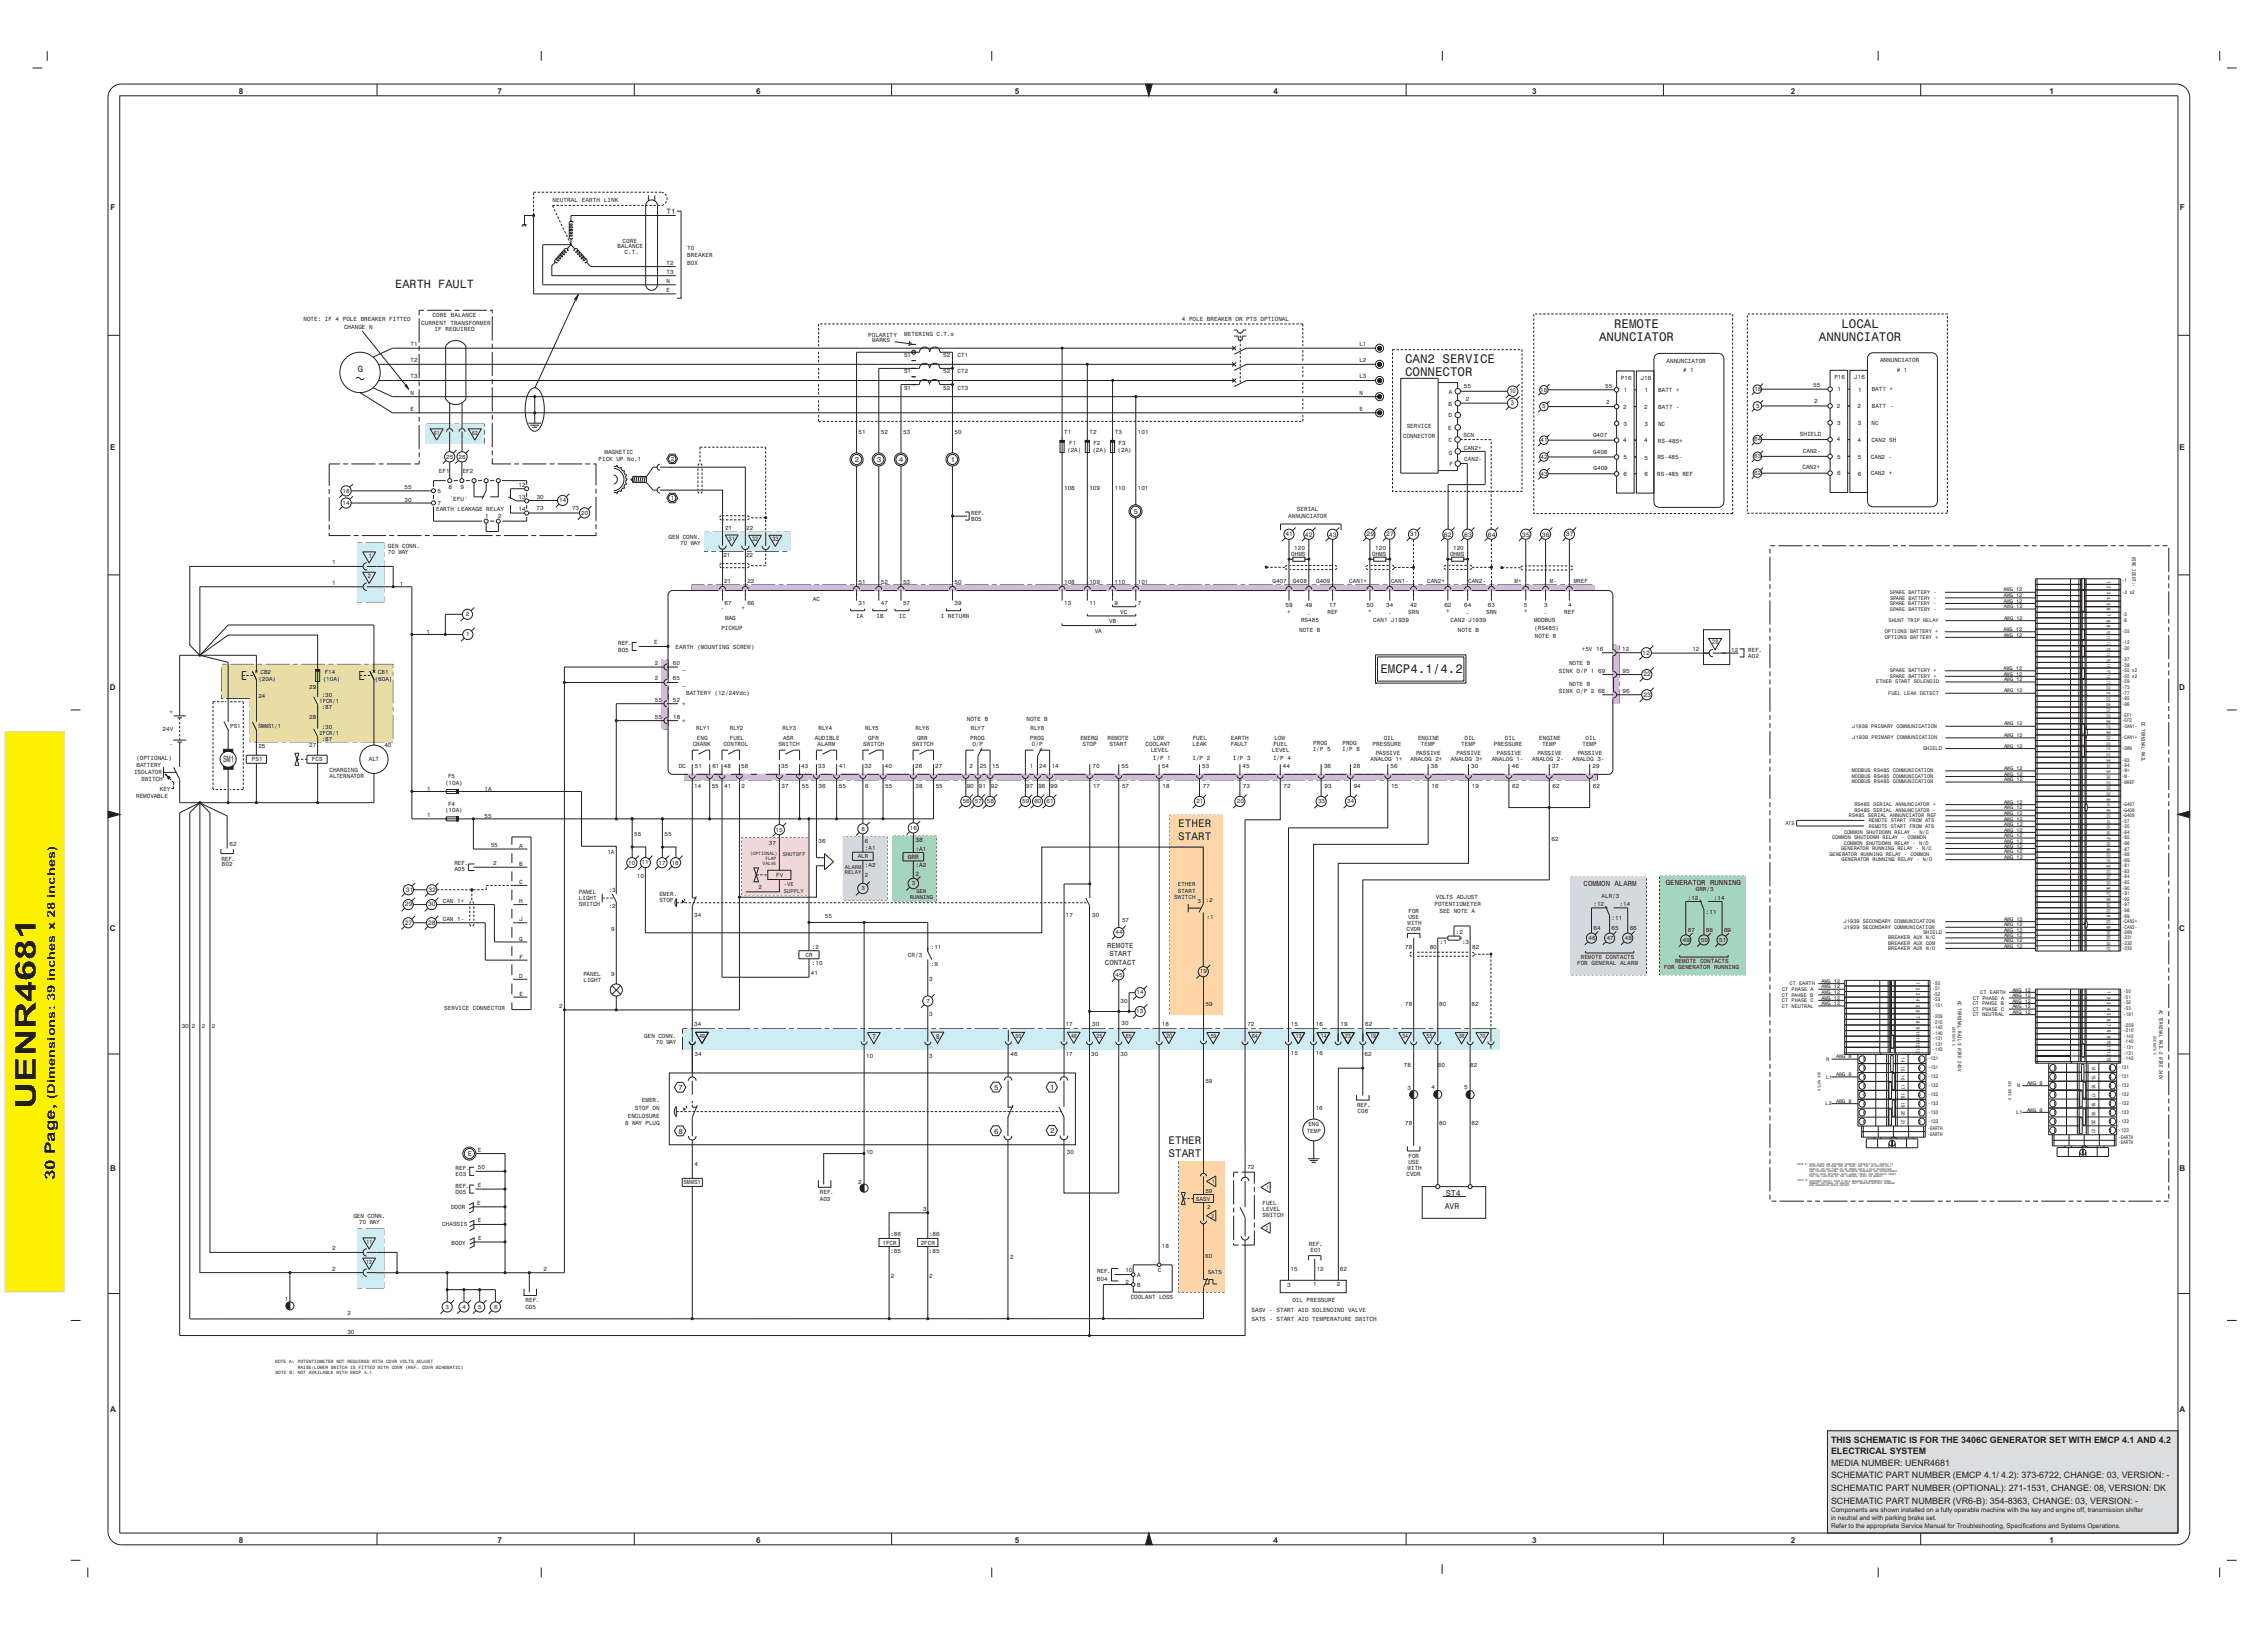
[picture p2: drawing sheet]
<svg xmlns="http://www.w3.org/2000/svg" width="991mm" height="711mm" viewBox="0 0 991 711" stroke-linecap="round" stroke-linejoin="round" font-family="sans-serif">
<defs><g id="words">
<text font-size="12.7" fill="#231f20" x="15.6" y="484.4" transform="rotate(-90 15.6 484.4)">UENR4681</text>
<text font-size="6.3" fill="#231f20" x="24.1" y="515.7" transform="rotate(-90 24.1 515.7)">30 Page,</text>
<g font-size="5.4" fill="#231f20">
<text x="705.3" y="143.2">REMOTE</text>
<text x="804.6" y="143.4">LOCAL</text>
<text x="698.8" y="148.9">ANUNCIATOR</text>
<text x="794.8" y="148.9">ANNUNCIATOR</text>
<text x="614" y="158.6">CAN2 SERVICE</text>
<text x="614" y="164.2">CONNECTOR</text>
<text x="603.2" y="294.1">EMCP4.1/4.2</text>
</g>
<text font-size="5.2" fill="#231f20" x="172.7" y="126">EARTH FAULT</text>
<text font-size="4.9" fill="#231f20" x="24.1" y="479.9" transform="rotate(-90 24.1 479.9)">(Dimensions: 39 inches x 28 inches)</text>
<g font-size="4.8" fill="#231f20">
<text x="514.8" y="361.3">ETHER</text>
<text x="514.8" y="367.1">START</text>
<text x="510.6" y="499.8">ETHER</text>
<text x="510.6" y="505.6">START</text>
</g>
<g font-size="3.9" fill="#231f20">
<text x="156.4" y="162.7">G</text>
<text x="97.5" y="333">SM1</text>
<text x="800.1" y="630.5">THIS SCHEMATIC IS FOR THE 3406C GENERATOR SET WITH EMCP 4.1 AND 4.2</text>
<text x="800.1" y="635.2">ELECTRICAL SYSTEM</text>
<text x="800.1" y="640.6">MEDIA NUMBER: UENR4681</text>
<text x="800.1" y="645.7">SCHEMATIC PART NUMBER (EMCP 4.1/ 4.2): 373-6722, CHANGE: 03, VERSION: -</text>
<text x="800.1" y="651.4">SCHEMATIC PART NUMBER (OPTIONAL): 271-1531, CHANGE: 08, VERSION: DK</text>
<text x="800.1" y="657">SCHEMATIC PART NUMBER (VR6-B): 354-8363, CHANGE: 03, VERSION: -</text>
</g>
<g font-size="3.6" fill="#231f20">
<text x="631.7" y="522.3">ST4</text>
<text x="631.3" y="528.3">AVR</text>
</g>
<g font-size="3.5" fill="#231f20">
<text x="104.3" y="41">8</text>
<text x="217.4" y="41">7</text>
<text x="330.4" y="41">6</text>
<text x="443.4" y="41">5</text>
<text x="556.5" y="41">4</text>
<text x="669.5" y="41">3</text>
<text x="782.5" y="41">2</text>
<text x="895.6" y="41">1</text>
<text x="48.3" y="91.5">F</text>
<text x="952.6" y="91.5">F</text>
<text x="48.1" y="196.6">E</text>
<text x="952.4" y="196.6">E</text>
<text x="48" y="301.6">D</text>
<text x="952.3" y="301.6">D</text>
<text x="48" y="406.6">C</text>
<text x="952.3" y="406.6">C</text>
<text x="48.1" y="511.6">B</text>
<text x="952.4" y="511.6">B</text>
<text x="48.1" y="616.7">A</text>
<text x="952.4" y="616.7">A</text>
<text x="104.3" y="674">8</text>
<text x="217.4" y="674">7</text>
<text x="330.4" y="674">6</text>
<text x="443.4" y="674">5</text>
<text x="556.5" y="674">4</text>
<text x="669.5" y="674">3</text>
<text x="782.5" y="674">2</text>
<text x="895.5" y="674">1</text>
</g>
<text font-size="3.3" fill="#231f20" x="291.3" y="93.4">T1</text>
<g font-size="3.2" fill="#231f20">
<text x="692" y="387.2">COMMON ALARM</text>
<text x="727.9" y="386.5">GENERATOR RUNNING</text>
<text x="483.8" y="414">REMOTE</text>
<text x="484.8" y="417.8">START</text>
<text x="482.8" y="421.7">CONTACT</text>
<text x="296.4" y="476.2">7</text>
<text x="434.4" y="476.1">5</text>
<text x="458.9" y="476.2">1</text>
<text x="296.4" y="495.3">8</text>
<text x="434.4" y="495.2">6</text>
<text x="458.9" y="495.1">2</text>
</g>
<g font-size="3.1" fill="#231f20">
<text x="373.6" y="201.8">2</text>
<text x="383.3" y="201.8">3</text>
<text x="392.9" y="201.8">4</text>
<text x="415.4" y="201.8">1</text>
<text x="495.5" y="224.4">5</text>
<text x="381.3" y="453.9">7</text>
<text x="409.1" y="453.8">8</text>
<text x="204.4" y="505">E</text>
</g>
<g font-size="3" fill="#231f20">
<text x="659.5" y="171.6">10</text>
<text x="660.2" y="177">3</text>
</g>
<g font-size="2.8" fill="#231f20">
<text x="318.5" y="236.3">31</text>
<text x="328.7" y="236.4">32</text>
<text x="337.6" y="236.4">33</text>
<text x="561.7" y="234.3">41</text>
<text x="570.2" y="234.4">42</text>
<text x="580.7" y="234.5">43</text>
<text x="597.1" y="234.2">29</text>
<text x="605.8" y="234.2">27</text>
<text x="616.1" y="234.2">31</text>
<text x="630.9" y="234.4">62</text>
<text x="639.8" y="234.4">63</text>
<text x="650.2" y="234.4">64</text>
<text x="665.2" y="234.6">35</text>
<text x="673.8" y="234.4">36</text>
<text x="684.3" y="234.3">37</text>
<text x="161.1" y="243.6">1</text>
<text x="160.8" y="252.5">2</text>
<text x="748.2" y="281.5">28</text>
<text x="717.6" y="285.9">12</text>
<text x="718.1" y="295.5">22</text>
<text x="718.1" y="304.3">23</text>
<text x="177.4" y="389.5">31</text>
<text x="187.2" y="389.5">32</text>
<text x="176.9" y="396">29</text>
<text x="187.1" y="396">30</text>
<text x="176.9" y="403.9">27</text>
<text x="187.1" y="403.9">28</text>
<text x="509.5" y="453.5">20</text>
<text x="800.1" y="660.5">Components are shown installed on a fully operable machine with the key and engine off, transmission shifter</text>
<text x="800.1" y="663.9">in neutral and with parking brake set.</text>
<text x="800.1" y="667.6">Refer to the appropriate Service Manual for Troubleshooting, Specifications and Systems Operations.</text>
</g>
<g font-size="2.7" fill="#231f20">
<text x="400" y="371.6">:A1</text>
<text x="400" y="367.7">38</text>
<text x="396.7" y="375.2">GRR</text>
<text x="400" y="382.8">2</text>
<text x="400" y="378.8">:A2</text>
<text x="398.5" y="386.8">3</text>
</g>
<g font-size="2.6" fill="#231f20">
<text x="241.4" y="88.4">NEUTRAL EARTH LINK</text>
<text x="272" y="106.1">CORE</text>
<text x="269.9" y="108.5">BALANCE</text>
<text x="272.9" y="110.9">C.T.</text>
<text x="300.3" y="112.5">BREAKER</text>
<text x="300.3" y="109.3">TO</text>
<text x="291.3" y="119.6">T3</text>
<text x="291.3" y="115.7">T2</text>
<text x="300.3" y="115.7">BOX</text>
<text x="291.3" y="123.6">N</text>
<text x="291.3" y="127.6">E</text>
<text x="132.6" y="140.2">NOTE: IF 4 POLE BREAKER FITTED</text>
<text x="150.4" y="143.6">CHANGE N</text>
<text x="184.1" y="141.8">CURRENT TRANSFORMER</text>
<text x="189" y="138.5">CORE BALANCE</text>
<text x="516.5" y="140">4 POLE BREAKER OR PTS OPTIONAL</text>
<text x="189.8" y="144.6">IF REQUIRED</text>
<text x="379.4" y="147.1">POLARITY</text>
<text x="381.2" y="149.5">MARKS</text>
<text x="395.1" y="147">METERING C.T.s</text>
<text x="179.4" y="151.2">T1</text>
<text x="594" y="151.2">L1</text>
<text x="179.4" y="158.3">T2</text>
<text x="395" y="156.1">S1</text>
<text x="412.1" y="156.1">S2</text>
<text x="418.4" y="156.1">CT1</text>
<text x="594" y="158.3">L2</text>
<text x="728.2" y="158.4">ANNUNCIATOR</text>
<text x="821.5" y="158.1">ANNUNCIATOR</text>
<text x="179.4" y="165.3">T3</text>
<text x="395" y="163.1">S1</text>
<text x="412.1" y="163.1">S2</text>
<text x="418.4" y="163.1">CT2</text>
<text x="594" y="165.3">L3</text>
<text x="708.3" y="166">P16</text>
<text x="716.9" y="166">J16</text>
<text x="735.5" y="162.7"># 1</text>
<text x="801.6" y="165.8">P16</text>
<text x="810.2" y="165.8">J16</text>
<text x="828.8" y="162.4"># 1</text>
<text x="179.4" y="172.4">N</text>
<text x="395" y="170.2">S1</text>
<text x="412.1" y="170.2">S2</text>
<text x="418.4" y="170.2">CT3</text>
<text x="594" y="172.4">N</text>
<text x="633.1" y="172">A</text>
<text x="639.7" y="169.6">55</text>
<text x="673" y="171.1">18</text>
<text x="701.4" y="169.3">55</text>
<text x="709.6" y="171.2">1</text>
<text x="718.7" y="171.3">1</text>
<text x="724.6" y="171.3">BATT +</text>
<text x="766.6" y="170.9">18</text>
<text x="792.3" y="169">55</text>
<text x="802.9" y="170.9">1</text>
<text x="812" y="171">1</text>
<text x="817.9" y="171">BATT +</text>
<text x="179.4" y="179.5">E</text>
<text x="594" y="179.4">E</text>
<text x="633" y="177.1">B</text>
<text x="640.5" y="175">2</text>
<text x="673.9" y="178.5">5</text>
<text x="701.8" y="176.5">2</text>
<text x="709.3" y="178.6">2</text>
<text x="718.4" y="178.7">2</text>
<text x="724.6" y="178.5">BATT -</text>
<text x="767.4" y="178.2">5</text>
<text x="792.7" y="176.3">2</text>
<text x="802.6" y="178.3">2</text>
<text x="811.7" y="178.4">2</text>
<text x="817.9" y="178.3">BATT -</text>
<text x="633" y="182.3">D</text>
<text x="709.4" y="186">3</text>
<text x="724.5" y="185.9">NC</text>
<text x="802.7" y="185.7">3</text>
<text x="811.8" y="185.8">3</text>
<text x="817.8" y="185.7">NC</text>
<text x="189.6" y="189.8">61</text>
<text x="206.3" y="189.8">62</text>
<text x="375.2" y="189.6">51</text>
<text x="384.9" y="189.6">52</text>
<text x="394.7" y="189.6">53</text>
<text x="417.1" y="189.6">50</text>
<text x="465.1" y="189.6">T1</text>
<text x="476.1" y="189.6">T2</text>
<text x="487.1" y="189.6">T3</text>
<text x="497.3" y="189.6">101</text>
<text x="613.1" y="191.3">CONNECTOR</text>
<text x="614.7" y="187.1">SERVICE</text>
<text x="632.8" y="187.9">E</text>
<text x="639.5" y="190.9">SCN</text>
<text x="696.1" y="190.9">G407</text>
<text x="718.5" y="186.1">3</text>
<text x="786.5" y="190.6">SHIELD</text>
<text x="466.3" y="197.3">(2A)</text>
<text x="467.2" y="194.6">F1</text>
<text x="477.3" y="197.3">(2A)</text>
<text x="477.8" y="194.6">F2</text>
<text x="488.4" y="197.3">(2A)</text>
<text x="488.8" y="194.6">F3</text>
<text x="633" y="193">C</text>
<text x="639.6" y="196.4">CAN2+</text>
<text x="673.2" y="193.1">41</text>
<text x="709.3" y="193.1">4</text>
<text x="718.4" y="193.2">4</text>
<text x="724.4" y="193.4">RS-485+</text>
<text x="766.5" y="192.8">64</text>
<text x="787.8" y="197.9">CAN2-</text>
<text x="802.6" y="192.8">4</text>
<text x="811.7" y="193">4</text>
<text x="817.7" y="193.1">CAN2 SH</text>
<text x="195" y="200.3">25</text>
<text x="200.4" y="200.3">26</text>
<text x="261.5" y="201.6">PICK UP No.1</text>
<text x="264.2" y="198.5">MAGNETIC</text>
<text x="293.1" y="201.5">2</text>
<text x="633.1" y="198.6">G</text>
<text x="633.3" y="203.6">F</text>
<text x="639.8" y="201.5">CAN2-</text>
<text x="673.2" y="200.4">42</text>
<text x="696.2" y="198.2">G408</text>
<text x="709.4" y="200.6">5</text>
<text x="718.5" y="200.8">5</text>
<text x="724.2" y="200.6">RS-485-</text>
<text x="766.5" y="200.2">63</text>
<text x="802.7" y="200.4">5</text>
<text x="811.8" y="200.5">5</text>
<text x="817.5" y="200.3">CAN2 -</text>
<text x="191.8" y="206.5">EF1</text>
<text x="202.2" y="206.5">EF2</text>
<text x="673.2" y="207.8">43</text>
<text x="696.3" y="205.2">G409</text>
<text x="709.4" y="207.9">6</text>
<text x="718.5" y="208">6</text>
<text x="724.2" y="207.9">RS-485 REF</text>
<text x="766.5" y="207.5">62</text>
<text x="787.6" y="204.9">CAN2+</text>
<text x="802.7" y="207.6">6</text>
<text x="811.8" y="207.8">6</text>
<text x="817.5" y="207.7">CAN2 +</text>
<text x="149.7" y="215.2">18</text>
<text x="176.8" y="213.6">55</text>
<text x="191.2" y="215.3">5</text>
<text x="195.9" y="213.5">8</text>
<text x="201.3" y="213.5">9</text>
<text x="226.6" y="212.6">12</text>
<text x="465" y="213.8">108</text>
<text x="476" y="213.8">109</text>
<text x="487" y="213.8">110</text>
<text x="497.2" y="213.8">101</text>
<text x="149.7" y="220.5">14</text>
<text x="176.8" y="219.3">30</text>
<text x="191.2" y="220.6">7</text>
<text x="196.5" y="218.8">`EFU'</text>
<text x="226.6" y="217.9">13</text>
<text x="234.5" y="217.9">30</text>
<text x="244.3" y="219.4">14</text>
<text x="293.1" y="218.6">1</text>
<text x="190.6" y="223.3">EARTH LEAKAGE RELAY</text>
<text x="211.9" y="226.1">1</text>
<text x="217.7" y="226.1">2</text>
<text x="226.6" y="223.2">14</text>
<text x="234.5" y="222.9">73</text>
<text x="249.9" y="222.8">73</text>
<text x="254" y="224.9">20</text>
<text x="424.4" y="225">REF.</text>
<text x="424.4" y="227.6">B05</text>
<text x="563" y="226.5">ANNUNCIATOR</text>
<text x="566.7" y="223.2">SERIAL</text>
<text x="316.8" y="231.5">21</text>
<text x="326.1" y="231.5">22</text>
<text x="169.5" y="239.4">GEN CONN.</text>
<text x="292.1" y="235.5">GEN CONN.</text>
<text x="297.2" y="238.2">70 WAY</text>
<text x="169.5" y="242.1">70 WAY</text>
<text x="316.1" y="243.4">21</text>
<text x="326" y="243.4">22</text>
<text x="564.2" y="242.8">OHMS</text>
<text x="565.6" y="240.4">120</text>
<text x="599.6" y="242.8">OHMS</text>
<text x="600.9" y="240.4">120</text>
<text x="633.6" y="242.8">OHMS</text>
<text x="635" y="240.4">120</text>
<text x="145.1" y="246.6">1</text>
<text x="145.1" y="255.5">1</text>
<text x="174.7" y="255.8">1</text>
<text x="316.4" y="254.6">21</text>
<text x="326.6" y="254.8">22</text>
<text x="375.2" y="254.9">51</text>
<text x="384.9" y="254.9">52</text>
<text x="394.6" y="254.9">53</text>
<text x="417.1" y="254.9">50</text>
<text x="465" y="254.9">108</text>
<text x="476" y="254.9">109</text>
<text x="487" y="254.9">110</text>
<text x="497.2" y="254.9">101</text>
<text x="556" y="254.6">G407</text>
<text x="564.9" y="254.6">G408</text>
<text x="575.1" y="254.6">G409</text>
<text x="589.6" y="254.6">CAN1+</text>
<text x="607.8" y="254.6">CAN1-</text>
<text x="623.6" y="254.9">CAN2+</text>
<text x="641.5" y="254.9">CAN2-</text>
<text x="661.8" y="254.9">M+</text>
<text x="677.3" y="254.9">M-</text>
<text x="687.6" y="254.9">MREF</text>
<text x="355.2" y="262.4">AC</text>
<text x="203.5" y="269.2">2</text>
<text x="315" y="266.7">-</text>
<text x="316.6" y="264.1">67</text>
<text x="324.1" y="266.7">+</text>
<text x="326.6" y="264.1">66</text>
<text x="374.2" y="269.9">IA</text>
<text x="375.2" y="264.1">31</text>
<text x="383.1" y="269.9">IB</text>
<text x="384.9" y="264.1">47</text>
<text x="392.7" y="269.9">IC</text>
<text x="394.6" y="264.1">57</text>
<text x="411.1" y="269.9">I RETURN</text>
<text x="417.1" y="264.1">39</text>
<text x="465" y="264.1">13</text>
<text x="476" y="264.1">11</text>
<text x="487" y="264.1">9</text>
<text x="489.5" y="268.1">VC</text>
<text x="497.2" y="264.1">7</text>
<text x="561.7" y="265">59</text>
<text x="562.5" y="268">+</text>
<text x="570.4" y="265">49</text>
<text x="571.2" y="268.9">-</text>
<text x="580.1" y="268.1">REF</text>
<text x="580.8" y="265">17</text>
<text x="597.1" y="265">50</text>
<text x="597.8" y="268">+</text>
<text x="605.8" y="265">34</text>
<text x="606.5" y="268.9">-</text>
<text x="615.4" y="268.1">SRN</text>
<text x="616.1" y="265">42</text>
<text x="631.1" y="265">62</text>
<text x="631.9" y="268">+</text>
<text x="639.8" y="265">64</text>
<text x="640.6" y="268.9">-</text>
<text x="649.4" y="268.1">SRN</text>
<text x="650.2" y="265">63</text>
<text x="665.9" y="265">5</text>
<text x="665.9" y="268">+</text>
<text x="674.6" y="268.9">-</text>
<text x="674.8" y="265">3</text>
<text x="683.5" y="268.1">REF</text>
<text x="685.2" y="265">4</text>
<text x="315.2" y="275.2">PICKUP</text>
<text x="316.9" y="270.8">MAG</text>
<text x="484.7" y="272.2">VB</text>
<text x="567.7" y="275.9">NOTE B</text>
<text x="568.5" y="271.7">RS485</text>
<text x="600.1" y="271.6">CAN1 J1939</text>
<text x="633.9" y="271.7">CAN2 J1939</text>
<text x="637" y="275.9">NOTE B</text>
<text x="670.3" y="271.7">MODBUS</text>
<text x="670.4" y="275.3">(RS485)</text>
<text x="186.3" y="276.8">1</text>
<text x="203.7" y="278">1</text>
<text x="270.1" y="282">REF.</text>
<text x="285.8" y="281.5">E</text>
<text x="478.5" y="276.4">VA</text>
<text x="670.7" y="278.7">NOTE B</text>
<text x="270.1" y="284.6">B05</text>
<text x="295.2" y="283.3">EARTH (MOUNTING SCREW)</text>
<text x="691.2" y="284.3">+5V 16</text>
<text x="708.8" y="284.3">12</text>
<text x="739.5" y="284.4">12</text>
<text x="756.4" y="284.7">12</text>
<text x="764" y="287.4">A02</text>
<text x="764" y="284.8">REF.</text>
<text x="286.2" y="290.5">2</text>
<text x="294" y="290.5">60</text>
<text x="298.1" y="292.3">_</text>
<text x="681.1" y="293.8">SINK O/P 1</text>
<text x="685.6" y="290.7">NOTE B</text>
<text x="698.3" y="293.8">69</text>
<text x="709" y="293.8">95</text>
<text x="112.9" y="297.3">(20A)</text>
<text x="113.8" y="294.6">CB2</text>
<text x="141" y="297.3">(10A)</text>
<text x="141.9" y="294.6">F14</text>
<text x="163.7" y="297.3">(60A)</text>
<text x="165.2" y="294.6">CB1</text>
<text x="286.2" y="297.3">2</text>
<text x="294" y="297.3">65</text>
<text x="298.1" y="299">_</text>
<text x="685.6" y="299.5">NOTE B</text>
<text x="112.9" y="304.8">24</text>
<text x="135.1" y="300.9">29</text>
<text x="140.6" y="304.4">:30</text>
<text x="299.9" y="303.4">BATTERY (12/24Vdc)</text>
<text x="681.1" y="302.6">SINK O/P 2</text>
<text x="698.3" y="302.6">68</text>
<text x="709" y="302.6">96</text>
<text x="74.1" y="311.8">+</text>
<text x="139.7" y="307">1FCR/1</text>
<text x="140.6" y="309.6">:87</text>
<text x="286.2" y="306.5">55</text>
<text x="294" y="306.5">52</text>
<text x="298.1" y="308.3">+</text>
<text x="135.1" y="314">28</text>
<text x="286.2" y="313.9">55</text>
<text x="294.2" y="313.9">18</text>
<text x="298.1" y="315.7">+</text>
<text x="422.5" y="315.2">NOTE B</text>
<text x="448.6" y="315.2">NOTE B</text>
<text x="71" y="319.3">24V</text>
<text x="100.6" y="318">PS1</text>
<text x="112.9" y="318">SMMS1/1</text>
<text x="139.7" y="321">2FCR/1</text>
<text x="140.6" y="318.4">:30</text>
<text x="140.6" y="323.6">:87</text>
<text x="304.3" y="318.9">RLY1</text>
<text x="304.6" y="323.3">ENG</text>
<text x="318.9" y="318.9">RLY2</text>
<text x="318.9" y="323.3">FUEL</text>
<text x="341.9" y="318.9">RLY3</text>
<text x="342.2" y="323.3">ASR</text>
<text x="356.1" y="323.3">AUDIBLE</text>
<text x="357.7" y="318.9">RLY4</text>
<text x="378" y="318.9">RLY5</text>
<text x="379.4" y="323.3">GFR</text>
<text x="400.1" y="318.9">RLY6</text>
<text x="400.7" y="323.3">GRR</text>
<text x="424" y="323.3">PROG</text>
<text x="424.3" y="318.9">RLY7</text>
<text x="450" y="323.3">PROG</text>
<text x="450.3" y="318.9">RLY8</text>
<text x="472.1" y="323.3">EMERG</text>
<text x="483.9" y="323.3">REMOTE</text>
<text x="504" y="323.3">LOW</text>
<text x="521.2" y="323.3">FUEL</text>
<text x="537.8" y="323.3">EARTH</text>
<text x="556.9" y="323.3">LOW</text>
<text x="604.6" y="323.3">OIL</text>
<text x="619.6" y="323.3">ENGINE</text>
<text x="639.9" y="323.3">OIL</text>
<text x="657.6" y="323.3">OIL</text>
<text x="672.6" y="323.3">ENGINE</text>
<text x="692.9" y="323.3">OIL</text>
<text x="74.1" y="326">-</text>
<text x="112.9" y="326.6">25</text>
<text x="135.1" y="326.5">27</text>
<text x="168" y="326.5">40</text>
<text x="302.7" y="325.9">CRANK</text>
<text x="316.1" y="325.9">CONTROL</text>
<text x="340.1" y="325.9">SWITCH</text>
<text x="357.2" y="325.9">ALARM</text>
<text x="377.2" y="325.9">SWITCH</text>
<text x="398.7" y="325.9">SWITCH</text>
<text x="424.9" y="325.9">O/P</text>
<text x="450.9" y="325.9">O/P</text>
<text x="473.1" y="325.9">STOP</text>
<text x="484.9" y="325.9">START</text>
<text x="500.6" y="325.9">COOLANT</text>
<text x="502.8" y="328.7">LEVEL</text>
<text x="521.1" y="325.9">LEAK</text>
<text x="537.9" y="325.9">FAULT</text>
<text x="555.8" y="328.7">LEVEL</text>
<text x="556.4" y="325.9">FUEL</text>
<text x="573.6" y="328.3">I/P 5</text>
<text x="573.8" y="325.6">PROG</text>
<text x="586.5" y="328.2">I/P 6</text>
<text x="586.6" y="325.6">PROG</text>
<text x="599.8" y="325.9">PRESSURE</text>
<text x="601.2" y="329.9">PASSIVE</text>
<text x="618.8" y="329.9">PASSIVE</text>
<text x="620.9" y="325.9">TEMP</text>
<text x="636.5" y="329.9">PASSIVE</text>
<text x="638.5" y="325.9">TEMP</text>
<text x="652.7" y="325.9">PRESSURE</text>
<text x="654.1" y="329.9">PASSIVE</text>
<text x="671.8" y="329.9">PASSIVE</text>
<text x="673.8" y="325.9">TEMP</text>
<text x="689.4" y="329.9">PASSIVE</text>
<text x="691.5" y="325.9">TEMP</text>
<text x="59.6" y="332.1">(OPTIONAL)</text>
<text x="59.6" y="335.2">BATTERY</text>
<text x="110.1" y="332.6">PS1</text>
<text x="136.3" y="332.6">FCS</text>
<text x="161.2" y="332.6">ALT</text>
<text x="296.6" y="335.6">DC</text>
<text x="303.6" y="335.6">51</text>
<text x="311.3" y="335.6">61</text>
<text x="316.3" y="335.6">48</text>
<text x="323.9" y="335.6">58</text>
<text x="341.3" y="335.6">35</text>
<text x="350.2" y="335.6">43</text>
<text x="357.5" y="335.6">33</text>
<text x="366.7" y="335.6">41</text>
<text x="377.8" y="335.6">32</text>
<text x="386.6" y="335.6">40</text>
<text x="399.9" y="335.6">26</text>
<text x="408.7" y="335.6">27</text>
<text x="423.6" y="335.6">2</text>
<text x="428.1" y="335.6">25</text>
<text x="433.6" y="335.6">15</text>
<text x="450" y="335.6">1</text>
<text x="454.1" y="335.6">24</text>
<text x="459.5" y="335.6">14</text>
<text x="477.4" y="335.6">70</text>
<text x="490.1" y="335.6">55</text>
<text x="503.8" y="332.1">I/P 1</text>
<text x="507.7" y="335.6">54</text>
<text x="521" y="332.1">I/P 2</text>
<text x="525.4" y="335.6">53</text>
<text x="538.7" y="332.1">I/P 3</text>
<text x="543" y="335.6">45</text>
<text x="556.3" y="332.1">I/P 4</text>
<text x="560.6" y="335.6">44</text>
<text x="578.5" y="335.6">36</text>
<text x="591.3" y="335.6">28</text>
<text x="598.9" y="332.6">ANALOG 1+</text>
<text x="607.7" y="335.6">56</text>
<text x="616.4" y="332.6">ANALOG 2+</text>
<text x="625.3" y="335.6">38</text>
<text x="634" y="332.6">ANALOG 3+</text>
<text x="642.9" y="335.6">30</text>
<text x="651.8" y="332.6">ANALOG 1-</text>
<text x="660.6" y="335.6">46</text>
<text x="669.5" y="332.6">ANALOG 2-</text>
<text x="678.2" y="335.6">37</text>
<text x="687.2" y="332.6">ANALOG 3-</text>
<text x="695.9" y="335.6">29</text>
<text x="58.6" y="338.2">ISOLATOR</text>
<text x="61.8" y="341.3">SWITCH</text>
<text x="144" y="337.4">CHARGING</text>
<text x="144" y="340">ALTERNATOR</text>
<text x="195.8" y="339.9">F5</text>
<text x="69.8" y="345.4">KEY</text>
<text x="186.7" y="345.4">1</text>
<text x="194.5" y="342.7">(10A)</text>
<text x="211.8" y="345.4">1A</text>
<text x="303.4" y="344.4">14</text>
<text x="311" y="344.4">55</text>
<text x="316.5" y="344.2">41</text>
<text x="324.1" y="344.2">2</text>
<text x="341.5" y="344.2">37</text>
<text x="350.4" y="344.2">55</text>
<text x="357.7" y="344.2">36</text>
<text x="366.6" y="344.2">55</text>
<text x="378" y="344.2">6</text>
<text x="386.8" y="344.2">55</text>
<text x="400.1" y="344.2">38</text>
<text x="408.9" y="344.2">55</text>
<text x="422.4" y="344.4">90</text>
<text x="427.7" y="344.4">91</text>
<text x="433" y="344.4">92</text>
<text x="448.4" y="344.4">97</text>
<text x="453.7" y="344.4">98</text>
<text x="459" y="344.4">99</text>
<text x="477.6" y="344.4">17</text>
<text x="490.3" y="344.4">57</text>
<text x="507.9" y="344.4">18</text>
<text x="525.6" y="344.4">77</text>
<text x="543.1" y="344.4">73</text>
<text x="560.9" y="344.4">72</text>
<text x="578.7" y="344.4">93</text>
<text x="591.5" y="344.4">94</text>
<text x="607.9" y="344.4">15</text>
<text x="625.5" y="344.4">16</text>
<text x="643.1" y="344.4">19</text>
<text x="660.8" y="344.4">62</text>
<text x="678.4" y="344.4">62</text>
<text x="696.1" y="344.4">62</text>
<text x="59.5" y="348.4">REMOVABLE</text>
<text x="195.8" y="351.9">F4</text>
<text x="420.7" y="350.9">56</text>
<text x="426" y="350.9">57</text>
<text x="431.3" y="350.9">58</text>
<text x="446.7" y="350.9">59</text>
<text x="452" y="350.9">60</text>
<text x="457.3" y="350.9">61</text>
<text x="522.8" y="350.9">21</text>
<text x="540.5" y="350.9">20</text>
<text x="575.9" y="350.9">33</text>
<text x="588.7" y="350.9">34</text>
<text x="186.7" y="357">1</text>
<text x="194.5" y="354.7">(10A)</text>
<text x="211.8" y="357.3">55</text>
<text x="277.2" y="365">55</text>
<text x="290.4" y="365.1">55</text>
<text x="338.9" y="363.3">15</text>
<text x="376.5" y="362.9">8</text>
<text x="397.6" y="362.5">16</text>
<text x="100.3" y="369.4">62</text>
<text x="214.4" y="370">55</text>
<text x="226.8" y="370.3">A</text>
<text x="336" y="369">37</text>
<text x="357.7" y="368.2">36</text>
<text x="377.9" y="371.4">:A1</text>
<text x="377.9" y="368.3">6</text>
<text x="678" y="367.4">62</text>
<text x="96.7" y="375.9">REF.</text>
<text x="198.5" y="377.8">REF.</text>
<text x="215.5" y="378">2</text>
<text x="265.4" y="373.3">1A</text>
<text x="274.5" y="378">10</text>
<text x="280.4" y="377.6">11</text>
<text x="287.8" y="377.7">17</text>
<text x="293.5" y="377.7">18</text>
<text x="374.8" y="375">ALR</text>
<text x="96.9" y="378.5">B02</text>
<text x="198.5" y="380.4">A05</text>
<text x="226.9" y="378.2">B</text>
<text x="278.3" y="383.4">10</text>
<text x="339.1" y="383">FV</text>
<text x="377.9" y="383.2">2</text>
<text x="377.9" y="378.6">:A2</text>
<text x="226.9" y="386.2">C</text>
<text x="266" y="389.7">:3</text>
<text x="331.4" y="388.4">2</text>
<text x="376.4" y="388.9">3</text>
<text x="514.7" y="387.2">ETHER</text>
<text x="741" y="389.4">GRR/3</text>
<text x="193.5" y="394.3">CAN 1+</text>
<text x="226.9" y="394.6">H</text>
<text x="253" y="393.2">LIGHT</text>
<text x="253" y="390.5">PANEL</text>
<text x="253" y="395.8">SWITCH</text>
<text x="288.1" y="393.9">STOP</text>
<text x="288.1" y="391.3">EMER.</text>
<text x="513.1" y="392.9">SWITCH</text>
<text x="514.7" y="390">START</text>
<text x="523.3" y="394.4">3</text>
<text x="526.9" y="393.9">:2</text>
<text x="626.8" y="396">POTENTIOMETER</text>
<text x="627.4" y="392.9">VOLTS ADJUST</text>
<text x="696.3" y="395.7">:12</text>
<text x="699.8" y="392.2">ALR/3</text>
<text x="707.7" y="395.7">:14</text>
<text x="737.5" y="393">:12</text>
<text x="749" y="393">:14</text>
<text x="266" y="396.7">:2</text>
<text x="303.4" y="400.7">34</text>
<text x="360.4" y="401.1">55</text>
<text x="465.8" y="400.7">17</text>
<text x="477.3" y="400.7">30</text>
<text x="527.3" y="401.4">:1</text>
<text x="615.4" y="401.5">USE</text>
<text x="615.5" y="398.9">FOR</text>
<text x="629" y="398.6">SEE NOTE A</text>
<text x="704.2" y="401.9">:11</text>
<text x="745.4" y="399.1">:11</text>
<text x="193.5" y="402.2">CAN 1-</text>
<text x="227.1" y="402.5">J</text>
<text x="267.1" y="406.7">9</text>
<text x="490.3" y="402.7">57</text>
<text x="614.5" y="406.7">CVDR</text>
<text x="615" y="404.1">WITH</text>
<text x="696.3" y="406.3">64</text>
<text x="704.2" y="406.3">65</text>
<text x="712.1" y="406.3">66</text>
<text x="737.5" y="407.1">87</text>
<text x="745.4" y="407.1">88</text>
<text x="753.4" y="407.1">89</text>
<text x="226.9" y="410.9">G</text>
<text x="487.4" y="408.2">44</text>
<text x="629.2" y="412.5">:1</text>
<text x="636.2" y="408">:2</text>
<text x="638.9" y="412.5">:3</text>
<text x="694.1" y="410.6">46</text>
<text x="702.1" y="410.6">47</text>
<text x="710" y="410.6">48</text>
<text x="735.3" y="411.4">49</text>
<text x="743.3" y="411.4">50</text>
<text x="751.2" y="411.4">51</text>
<text x="226.9" y="418.8">F</text>
<text x="352" y="418">CR</text>
<text x="354.8" y="414.4">:2</text>
<text x="396.7" y="418.2">CR/3</text>
<text x="406.7" y="414.8">:11</text>
<text x="614" y="414.6">78</text>
<text x="624.7" y="414.7">80</text>
<text x="643.3" y="414.7">82</text>
<text x="690.8" y="419">REMOTE CONTACTS</text>
<text x="354.4" y="426">41</text>
<text x="354.8" y="421.5">:10</text>
<text x="406.7" y="421.8">:9</text>
<text x="524.4" y="425.3">19</text>
<text x="689.2" y="421.6">FOR GENERAL ALARM</text>
<text x="727.1" y="423.4">FOR GENERATOR RUNNING</text>
<text x="731.9" y="420.8">REMOTE CONTACTS</text>
<text x="226.9" y="427.2">D</text>
<text x="255" y="429">LIGHT</text>
<text x="255" y="426.4">PANEL</text>
<text x="267.1" y="426.4">9</text>
<text x="406.1" y="428.6">3</text>
<text x="487.4" y="426.6">45</text>
<text x="226.9" y="435">E</text>
<text x="496.6" y="434.4">14</text>
<text x="194.1" y="441.1">SERVICE CONNECTOR</text>
<text x="244.3" y="440.2">2</text>
<text x="404.9" y="438.1">7</text>
<text x="406" y="444">3</text>
<text x="489.6" y="438">30</text>
<text x="496.5" y="442.7">13</text>
<text x="526.8" y="439.6">59</text>
<text x="614" y="439.6">78</text>
<text x="628.9" y="439.6">80</text>
<text x="643" y="439.6">82</text>
<text x="79.4" y="449.2">30 2</text>
<text x="88.2" y="449.2">2</text>
<text x="92.6" y="449.2">2</text>
<text x="303.4" y="448.1">34</text>
<text x="465.6" y="448.1">17</text>
<text x="477.3" y="448.2">30</text>
<text x="490.1" y="447.8">30</text>
<text x="507.7" y="448.2">18</text>
<text x="545.1" y="448.2">72</text>
<text x="564" y="448.2">15</text>
<text x="575" y="448.2">16</text>
<text x="585.7" y="448.2">19</text>
<text x="596.5" y="448.2">62</text>
<text x="281.5" y="453.5">GEN CONN.</text>
<text x="305.6" y="453.4">49</text>
<text x="443.7" y="453.5">50</text>
<text x="468" y="453.4">48</text>
<text x="479.2" y="453.4">25</text>
<text x="491.9" y="453.4">65</text>
<text x="529" y="453.5">59</text>
<text x="547.1" y="453.4">64</text>
<text x="566.3" y="453.6">13</text>
<text x="577.2" y="453.6">14</text>
<text x="587.8" y="453.6">23</text>
<text x="598.8" y="453.6">19</text>
<text x="612.8" y="453.6">54</text>
<text x="623.4" y="453.6">55</text>
<text x="637.5" y="453.6">56</text>
<text x="646.6" y="453.6">70</text>
<text x="286.6" y="456.2">70 WAY</text>
<text x="303.5" y="461.2">34</text>
<text x="441.6" y="461.2">46</text>
<text x="465.7" y="461.2">17</text>
<text x="476.8" y="461.3">30</text>
<text x="489.6" y="461.3">30</text>
<text x="564" y="460.8">15</text>
<text x="575" y="460.8">16</text>
<text x="596.2" y="461.3">62</text>
<text x="378.5" y="462">10</text>
<text x="406" y="462">3</text>
<text x="613.4" y="466.3">78</text>
<text x="628.3" y="466.3">80</text>
<text x="642.4" y="466.3">82</text>
<text x="526.7" y="473.1">59</text>
<text x="615.1" y="476">3</text>
<text x="625.6" y="475.9">4</text>
<text x="639.7" y="475.9">5</text>
<text x="277.4" y="484.9">STOP ON</text>
<text x="280.5" y="481.6">EMER.</text>
<text x="574.9" y="484.8">16</text>
<text x="593" y="483.6">REF.</text>
<text x="273.2" y="491.6">8 WAY PLUG</text>
<text x="274.3" y="488.2">ENCLOSURE</text>
<text x="571.7" y="491.9">ENG</text>
<text x="593.2" y="486.2">C06</text>
<text x="614" y="491.3">78</text>
<text x="628.9" y="491.4">80</text>
<text x="643" y="491.4">82</text>
<text x="571" y="495">TEMP</text>
<text x="208.8" y="503.1">E</text>
<text x="378.4" y="503.9">10</text>
<text x="303.5" y="509.5">4</text>
<text x="466.1" y="504.1">30</text>
<text x="615.4" y="508.4">USE</text>
<text x="615.5" y="505.8">FOR</text>
<text x="199.1" y="513.9">E03</text>
<text x="199.1" y="511.3">REF.</text>
<text x="208.8" y="510.8">50</text>
<text x="545.1" y="510.9">72</text>
<text x="614.5" y="513.6">CVDR</text>
<text x="615" y="511.1">WITH</text>
<text x="199.1" y="519">REF.</text>
<text x="199.1" y="521.7">D05</text>
<text x="208.8" y="518.6">E</text>
<text x="298.6" y="517.4">SMMS1</text>
<text x="358.3" y="521.5">REF.</text>
<text x="375" y="517.1">2</text>
<text x="526.7" y="521">59</text>
<text x="208.6" y="526.4">E</text>
<text x="358.2" y="524.7">A03</text>
<text x="522.6" y="524.5">SASV</text>
<text x="551.7" y="526.3">FUEL</text>
<text x="154.4" y="532.2">GEN CONN.</text>
<text x="197.1" y="528.1">DOOR</text>
<text x="403.4" y="529">3</text>
<text x="527.5" y="528">2</text>
<text x="551.7" y="531.5">SWITCH</text>
<text x="551.7" y="528.9">LEVEL</text>
<text x="156.9" y="534.8">70 WAY</text>
<text x="193.3" y="535.7">CHASSIS</text>
<text x="208.8" y="534">E</text>
<text x="160.2" y="543.2">11</text>
<text x="197.3" y="544.1">BODY</text>
<text x="208.9" y="541.7">E</text>
<text x="385.6" y="543.7">1FCR</text>
<text x="389.1" y="540.1">:86</text>
<text x="402.3" y="543.7">2FCR</text>
<text x="406" y="540.1">:86</text>
<text x="507.7" y="545">18</text>
<text x="572" y="544.5">REF.</text>
<text x="145.1" y="546.2">2</text>
<text x="389" y="547.2">:85</text>
<text x="405.9" y="547.2">:85</text>
<text x="441.5" y="550.1">2</text>
<text x="526.6" y="549.4">60</text>
<text x="572.6" y="547.1">E01</text>
<text x="145.1" y="555.1">2</text>
<text x="160" y="552.1">12</text>
<text x="237.5" y="555.1">2</text>
<text x="479.4" y="556.3">REF.</text>
<text x="491.8" y="555.9">10</text>
<text x="497" y="557.7">A</text>
<text x="506" y="555.5">C</text>
<text x="527.7" y="556.4">SATS</text>
<text x="563.9" y="555.2">15</text>
<text x="575.4" y="555.2">12</text>
<text x="585.5" y="555.2">62</text>
<text x="389.3" y="558.5">2</text>
<text x="406" y="558.5">2</text>
<text x="479.3" y="559.5">B04</text>
<text x="491.8" y="560.8">2</text>
<text x="497" y="562.2">B</text>
<text x="562.4" y="562.1">3</text>
<text x="573.8" y="561.8">1</text>
<text x="584.2" y="561.7">2</text>
<text x="124.4" y="568.5">1</text>
<text x="229.7" y="568.7">REF.</text>
<text x="494.1" y="567.4">COOLANT LOSS</text>
<text x="564.7" y="568.7">OIL PRESSURE</text>
<text x="151.8" y="574.4">2</text>
<text x="194.7" y="571.7">3</text>
<text x="202" y="571.7">4</text>
<text x="208.9" y="571.7">5</text>
<text x="216" y="571.7">6</text>
<text x="229.6" y="572">C05</text>
<text x="546.9" y="573.1">SASV - START AID SOLENOIND VALVE</text>
<text x="546.9" y="577.2">SATS - START AID TEMPERATURE SWITCH</text>
<text x="151.8" y="582.9">30</text>
</g>
<g font-size="2.4" fill="#231f20">
<text x="342" y="373.8">SHUTOFF</text>
<text x="369.2" y="379.4">ALARM</text>
<text x="369.2" y="381.8">RELAY</text>
<text x="342.5" y="387.2">-VE</text>
<text x="342.5" y="390.1">SUPPLY</text>
<text x="397.6" y="392.6">RUNNING</text>
<text x="400.5" y="390.2">GEN</text>
</g>
<g font-size="2.3" fill="#231f20">
<text x="931.7" y="243.1" transform="rotate(90 931.7 243.1)">WIRE IDENT:-</text>
<text x="920.6" y="253.6" transform="rotate(90 920.6 253.6)">1 2</text>
<text x="927.3" y="254.5">-1</text>
<text x="825.8" y="259.4">SPARE BATTERY -</text>
<text x="825.9" y="261.9">SPARE BATTERY -</text>
<text x="875.5" y="258.4">AWG 12</text>
<text x="875.6" y="263.3">AWG 12</text>
<text x="875.6" y="260.8">AWG 12</text>
<text x="920.6" y="258.5" transform="rotate(90 920.6 258.5)">3 4</text>
<text x="920.6" y="263.4" transform="rotate(90 920.6 263.4)">5</text>
<text x="927.3" y="259.5">-2 x2</text>
<text x="825.8" y="264.4">SPARE BATTERY -</text>
<text x="825.8" y="266.8">SPARE BATTERY -</text>
<text x="875.7" y="265.7">AWG 12</text>
<text x="920.6" y="265.8" transform="rotate(90 920.6 265.8)">6 7 8</text>
<text x="927.3" y="269.2">-3</text>
<text x="825.3" y="271.7">SHUNT TRIP RELAY</text>
<text x="875.5" y="275.6">AWG 12</text>
<text x="875.7" y="270.8">AWG 12</text>
<text x="920.6" y="273.1" transform="rotate(90 920.6 273.1)">9</text>
<text x="920.6" y="275.6" transform="rotate(90 920.6 275.6)">10</text>
<text x="927.3" y="271.7">-6</text>
<text x="823.6" y="276.6">OPTIONS BATTERY +</text>
<text x="823.6" y="279">OPTIONS BATTERY +</text>
<text x="875.6" y="278.1">AWG 12</text>
<text x="920.6" y="280.4" transform="rotate(90 920.6 280.4)">12</text>
<text x="920.7" y="278" transform="rotate(90 920.7 278)">11</text>
<text x="927.3" y="276.6">-55</text>
<text x="927.3" y="281.3">-12</text>
<text x="920.6" y="282.9" transform="rotate(90 920.6 282.9)">13</text>
<text x="920.6" y="285.3" transform="rotate(90 920.6 285.3)">14 15 16</text>
<text x="927.3" y="283.8">-30</text>
<text x="825.8" y="293.7">SPARE BATTERY +</text>
<text x="875.5" y="292.7">AWG 12</text>
<text x="920.6" y="292.6" transform="rotate(90 920.6 292.6)">17</text>
<text x="927.3" y="288.7">-37</text>
<text x="927.3" y="293.6">-55 x2</text>
<text x="927.3" y="291.2">-38</text>
<text x="819.8" y="298.5">ETHER START SOLENOID</text>
<text x="825.8" y="296.1">SPARE BATTERY +</text>
<text x="875.6" y="295.1">AWG 12</text>
<text x="875.7" y="297.6">AWG 12</text>
<text x="920.6" y="295" transform="rotate(90 920.6 295)">18</text>
<text x="920.6" y="297.5" transform="rotate(90 920.6 297.5)">19</text>
<text x="920.6" y="299.7" transform="rotate(90 920.6 299.7)">20 21</text>
<text x="927.3" y="296">-55 x2</text>
<text x="927.3" y="298.4">-59</text>
<text x="825.1" y="303.4">FUEL LEAK DETECT</text>
<text x="875.7" y="302.5">AWG 12</text>
<text x="920.6" y="304.6" transform="rotate(90 920.6 304.6)">22</text>
<text x="927.3" y="303.4">-77</text>
<text x="927.3" y="300.9">-73</text>
<text x="927.3" y="305.9">-95</text>
<text x="920.6" y="307" transform="rotate(90 920.6 307)">23 24</text>
<text x="920.6" y="311.9" transform="rotate(90 920.6 311.9)">25</text>
<text x="927.3" y="308.2">-96</text>
<text x="809.4" y="317.8">J1939 PRIMARY COMMUNICATION</text>
<text x="875.7" y="316.9">AWG 12</text>
<text x="920.6" y="314.3" transform="rotate(90 920.6 314.3)">26 27</text>
<text x="927.3" y="315.6">-EF2</text>
<text x="927.3" y="313.2">-EF1</text>
<text x="927.3" y="318">-CAN1-</text>
<text x="935.8" y="315.2" transform="rotate(90 935.8 315.2)">DC TERMINAL RAIL</text>
<text x="809.5" y="323">J1939 PRIMARY COMMUNICATION</text>
<text x="875.7" y="322">AWG 12</text>
<text x="920.6" y="319.2" transform="rotate(90 920.6 319.2)">28</text>
<text x="920.6" y="321.7" transform="rotate(90 920.6 321.7)">29</text>
<text x="927.3" y="322.9">-CAN1+</text>
<text x="840.3" y="327.6">SHIELD</text>
<text x="875.7" y="326.7">AWG 12</text>
<text x="920.6" y="324.1" transform="rotate(90 920.6 324.1)">30</text>
<text x="920.6" y="326.5" transform="rotate(90 920.6 326.5)">31 32</text>
<text x="927.3" y="327.7">-SRN</text>
<text x="920.6" y="331.4" transform="rotate(90 920.6 331.4)">33</text>
<text x="920.6" y="333.8" transform="rotate(90 920.6 333.8)">34 35</text>
<text x="927.3" y="335.1">-94</text>
<text x="927.3" y="332.7">-93</text>
<text x="809.1" y="339.8">MODBUS RS485 COMMUNICATION</text>
<text x="809.1" y="337.4">MODBUS RS485 COMMUNICATION</text>
<text x="875.7" y="338.8">AWG 12</text>
<text x="875.7" y="336.4">AWG 12</text>
<text x="875.8" y="341.3">AWG 12</text>
<text x="920.6" y="338.7" transform="rotate(90 920.6 338.7)">36</text>
<text x="920.6" y="341.1" transform="rotate(90 920.6 341.1)">37</text>
<text x="927.3" y="339.9">-M-</text>
<text x="927.3" y="337.4">-M+</text>
<text x="809.1" y="342.3">MODBUS RS485 COMMUNICATION</text>
<text x="920.6" y="343.6" transform="rotate(90 920.6 343.6)">38</text>
<text x="920.6" y="346" transform="rotate(90 920.6 346)">39</text>
<text x="927.3" y="342.4">-MREF</text>
<text x="810.3" y="352.2">RS485 SERIAL ANNUNCIATOR +</text>
<text x="875.7" y="351.1">AWG 12</text>
<text x="875.7" y="353.6">AWG 12</text>
<text x="920.6" y="348.4" transform="rotate(90 920.6 348.4)">40 41</text>
<text x="920.6" y="353.3" transform="rotate(90 920.6 353.3)">42 43</text>
<text x="927.3" y="352.1">-G407</text>
<text x="807.9" y="357">RS485 SERIAL ANNUNCIATOR REF</text>
<text x="810.3" y="354.6">RS485 SERIAL ANNUNCIATOR -</text>
<text x="816.6" y="359.2">REMOTE START FROM ATS</text>
<text x="875.7" y="356">AWG 12</text>
<text x="875.7" y="358.4">AWG 12</text>
<text x="920.6" y="358.2" transform="rotate(90 920.6 358.2)">44</text>
<text x="927.2" y="359.4">-57</text>
<text x="927.3" y="354.6">-G408</text>
<text x="927.3" y="357">-G409</text>
<text x="780.2" y="360.3">ATS</text>
<text x="805.8" y="364.2">COMMON SHUTDOWN RELAY - N/C</text>
<text x="816.6" y="361.7">REMOTE START FROM ATS</text>
<text x="875.7" y="365.7">AWG 12</text>
<text x="875.7" y="363.3">AWG 12</text>
<text x="875.8" y="360.8">AWG 12</text>
<text x="920.6" y="360.6" transform="rotate(90 920.6 360.6)">45 46</text>
<text x="920.6" y="365.5" transform="rotate(90 920.6 365.5)">47</text>
<text x="927.2" y="364.2">-64</text>
<text x="927.3" y="361.8">-30</text>
<text x="800.6" y="366.6">COMMON SHUTDOWN RELAY - COMMON</text>
<text x="804.5" y="371.2">GENERATOR RUNNING RELAY - N/C</text>
<text x="805.8" y="369.1">COMMON SHUTDOWN RELAY - N/O</text>
<text x="875.7" y="370.3">AWG 12</text>
<text x="875.8" y="368.2">AWG 12</text>
<text x="920.6" y="367.9" transform="rotate(90 920.6 367.9)">48 49 50</text>
<text x="927.2" y="366.7">-65</text>
<text x="927.3" y="371.6">-87</text>
<text x="927.3" y="369.2">-66</text>
<text x="799.4" y="373.8">GENERATOR RUNNING RELAY - COMMON</text>
<text x="804.7" y="376.1">GENERATOR RUNNING RELAY - N/O</text>
<text x="875.7" y="372.8">AWG 12</text>
<text x="875.8" y="375.2">AWG 12</text>
<text x="920.6" y="375.2" transform="rotate(90 920.6 375.2)">51</text>
<text x="920.6" y="377.7" transform="rotate(90 920.6 377.7)">52</text>
<text x="927.3" y="374.1">-88</text>
<text x="927.3" y="376.5">-89</text>
<text x="920.6" y="380.1" transform="rotate(90 920.6 380.1)">53 54</text>
<text x="927.3" y="383.8">-84</text>
<text x="927.3" y="381.3">-83</text>
<text x="927.3" y="378.9">-81</text>
<text x="920.6" y="384.9" transform="rotate(90 920.6 384.9)">55</text>
<text x="920.6" y="387.3" transform="rotate(90 920.6 387.3)">56 57 58</text>
<text x="927.3" y="388.6">-90</text>
<text x="927.3" y="386.2">-85</text>
<text x="920.6" y="394.6" transform="rotate(90 920.6 394.6)">59</text>
<text x="927.3" y="391.1">-91</text>
<text x="927.3" y="393.5">-92</text>
<text x="920.6" y="397.1" transform="rotate(90 920.6 397.1)">60</text>
<text x="920.6" y="399.5" transform="rotate(90 920.6 399.5)">61</text>
<text x="920.6" y="401.9" transform="rotate(90 920.6 401.9)">62</text>
<text x="927.3" y="396">-97</text>
<text x="927.3" y="400.8">-99</text>
<text x="927.3" y="398.5">-98</text>
<text x="805.7" y="405.7">J1939 SECONDARY COMMUNICATION</text>
<text x="805.7" y="403.3">J1939 SECONDARY COMMUNICATION</text>
<text x="875.7" y="407.1">AWG 12</text>
<text x="875.7" y="404.7">AWG 12</text>
<text x="875.7" y="402.3">AWG 12</text>
<text x="920.6" y="404.4" transform="rotate(90 920.6 404.4)">63</text>
<text x="920.6" y="406.8" transform="rotate(90 920.6 406.8)">64</text>
<text x="927.3" y="405.7">-CAN2-</text>
<text x="927.3" y="403.3">-CAN2+</text>
<text x="825" y="410.3">BREAKER AUX N/C</text>
<text x="825" y="412.6">BREAKER AUX COM</text>
<text x="840.3" y="408">SHIELD</text>
<text x="875.7" y="409.4">AWG 12</text>
<text x="875.7" y="411.7">AWG 12</text>
<text x="875.7" y="414">AWG 12</text>
<text x="920.6" y="409.1" transform="rotate(90 920.6 409.1)">65</text>
<text x="920.6" y="411.5" transform="rotate(90 920.6 411.5)">66</text>
<text x="920.6" y="413.7" transform="rotate(90 920.6 413.7)">67</text>
<text x="927.3" y="408.1">-SRN</text>
<text x="927.3" y="410.4">-231</text>
<text x="927.3" y="412.7">-232</text>
<text x="825" y="414.9">BREAKER AUX N/O</text>
<text x="927.3" y="415">-233</text>
<text x="781.9" y="430.5">CT EARTH</text>
<text x="796" y="429.4">AWG 12</text>
<text x="796" y="431.8">AWG 12</text>
<text x="837.4" y="429.1" transform="rotate(90 837.4 429.1)">1</text>
<text x="837.4" y="431.5" transform="rotate(90 837.4 431.5)">2</text>
<text x="844.5" y="430.1">-50</text>
<text x="778.6" y="435.4">CT PAHSE B</text>
<text x="778.6" y="437.8">CT PHASE C</text>
<text x="778.7" y="432.9">CT PHASE A</text>
<text x="796" y="434.2">AWG 12</text>
<text x="796" y="436.7">AWG 12</text>
<text x="837.4" y="434" transform="rotate(90 837.4 434)">3</text>
<text x="837.4" y="436.4" transform="rotate(90 837.4 436.4)">4 5 6 7 8</text>
<text x="844.5" y="432.5">-51</text>
<text x="844.5" y="437.4">-53</text>
<text x="844.6" y="435">-52</text>
<text x="855.6" y="437.2" transform="rotate(90 855.6 437.2)">AC TERMINAL RAIL-3 WIRE 240V</text>
<text x="862" y="436.7">CT PHASE A</text>
<text x="865.3" y="434.3">CT EARTH</text>
<text x="879.3" y="433.2">AWG 12</text>
<text x="879.3" y="435.6">AWG 12</text>
<text x="920.7" y="432.9" transform="rotate(90 920.7 432.9)">1</text>
<text x="920.7" y="435.4" transform="rotate(90 920.7 435.4)">2</text>
<text x="920.7" y="437.8" transform="rotate(90 920.7 437.8)">3</text>
<text x="927.9" y="436.3">-51</text>
<text x="927.9" y="433.9">-50</text>
<text x="778.6" y="440.2">CT NEUTRAL</text>
<text x="796" y="439.1">AWG 12</text>
<text x="844.6" y="439.8">-101</text>
<text x="862" y="439.2">CT PAHSE B</text>
<text x="862" y="441.6">CT PHASE C</text>
<text x="879.3" y="438.1">AWG 12</text>
<text x="879.3" y="440.5">AWG 12</text>
<text x="879.3" y="442.9">AWG 12</text>
<text x="920.7" y="440.2" transform="rotate(90 920.7 440.2)">4 5 6 7 8</text>
<text x="927.9" y="441.2">-53</text>
<text x="927.9" y="438.8">-52</text>
<text x="927.9" y="443.6">-101</text>
<text x="943.5" y="441" transform="rotate(90 943.5 441)">AC TERMINAL RAIL-2 WIRE 240V</text>
<text x="837.4" y="448.6" transform="rotate(90 837.4 448.6)">9</text>
<text x="844.5" y="447.1">-210</text>
<text x="844.5" y="444.7">-209</text>
<text x="844.5" y="449.6">-142</text>
<text x="862" y="444">CT NEUTRAL</text>
<text x="927.9" y="448.5">-209</text>
<text x="837.4" y="450.5" transform="rotate(90 837.4 450.5)">1011</text>
<text x="837.4" y="455.4" transform="rotate(90 837.4 455.4)">12</text>
<text x="844.5" y="452">-140</text>
<text x="844.5" y="454.4">-131</text>
<text x="920.7" y="452.4" transform="rotate(90 920.7 452.4)">9</text>
<text x="920.7" y="454.3" transform="rotate(90 920.7 454.3)">1011</text>
<text x="927.9" y="450.9">-210</text>
<text x="927.9" y="455.8">-140</text>
<text x="927.9" y="453.4">-142</text>
<text x="830.7" y="461.8" transform="rotate(90 830.7 461.8)">14</text>
<text x="837.4" y="457.9" transform="rotate(90 837.4 457.9)">13</text>
<text x="844.5" y="459.3">-143</text>
<text x="844.5" y="456.9">-131</text>
<text x="920.7" y="459.2" transform="rotate(90 920.7 459.2)">12</text>
<text x="920.7" y="461.7" transform="rotate(90 920.7 461.7)">13</text>
<text x="927.9" y="460.7">-131</text>
<text x="927.9" y="458.3">-131</text>
<text x="798" y="463.5">N</text>
<text x="802.4" y="462.4">AWG 8</text>
<text x="830.7" y="465.7" transform="rotate(90 830.7 465.7)">15</text>
<text x="842.5" y="463.3">-131</text>
<text x="842.5" y="467.2">-131</text>
<text x="914" y="465.7" transform="rotate(90 914 465.7)">14</text>
<text x="925.9" y="467.1">-131</text>
<text x="927.9" y="463.1">-143</text>
<text x="798" y="471.2">L1</text>
<text x="802.4" y="470.1">AWG 8</text>
<text x="830.7" y="469.7" transform="rotate(90 830.7 469.7)">16</text>
<text x="830.7" y="473.6" transform="rotate(90 830.7 473.6)">17</text>
<text x="842.5" y="471.1">-132</text>
<text x="885.7" y="474">AWG 8</text>
<text x="914" y="469.6" transform="rotate(90 914 469.6)">15</text>
<text x="914" y="473.5" transform="rotate(90 914 473.5)">16</text>
<text x="925.9" y="471">-131</text>
<text x="830.7" y="477.5" transform="rotate(90 830.7 477.5)">18</text>
<text x="842.5" y="475">-132</text>
<text x="842.5" y="478.9">-132</text>
<text x="881.4" y="475.1">N</text>
<text x="914" y="477.4" transform="rotate(90 914 477.4)">17</text>
<text x="925.9" y="478.8">-132</text>
<text x="925.9" y="474.9">-132</text>
<text x="797.7" y="482.7">L2</text>
<text x="802.4" y="481.8">AWG 8</text>
<text x="830.7" y="481.4" transform="rotate(90 830.7 481.4)">19</text>
<text x="830.7" y="485.3" transform="rotate(90 830.7 485.3)">20</text>
<text x="842.5" y="482.8">-133</text>
<text x="885.7" y="485.6">AWG 8</text>
<text x="914" y="481.3" transform="rotate(90 914 481.3)">18</text>
<text x="914" y="485.2" transform="rotate(90 914 485.2)">19</text>
<text x="925.9" y="482.7">-132</text>
<text x="830.7" y="489.2" transform="rotate(90 830.7 489.2)">21</text>
<text x="842.5" y="486.7">-133</text>
<text x="842.5" y="490.5">-133</text>
<text x="881.1" y="486.5">L1</text>
<text x="914" y="489.1" transform="rotate(90 914 489.1)">20</text>
<text x="925.9" y="490.5">-133</text>
<text x="925.9" y="486.6">-133</text>
<text x="842.3" y="493.7">-EARTH</text>
<text x="842.3" y="496.2">-EARTH</text>
<text x="914" y="493" transform="rotate(90 914 493)">21</text>
<text x="925.6" y="497.5">-EARTH</text>
<text x="925.9" y="494.4">-133</text>
<text x="925.6" y="500">-EARTH</text>
<text x="529.7" y="516.9">1</text>
<text x="553.4" y="519.5">1</text>
<text x="529.4" y="531.9">2</text>
<text x="553.2" y="537.2">2</text>
</g>
<g font-size="2" fill="#231f20">
<text x="327.7" y="373.7">(OPTIONAL)</text>
<text x="334.4" y="375.8">FLAP</text>
<text x="333.2" y="378.1">VALVE</text>
<text x="120.3" y="595.5">NOTE A: POTENTIOMETER NOT REQUIRED WITH CDVR VOLTS ADJUST</text>
<text x="130.1" y="598">RAISE/LOWER SWITCH IS FITTED WITH CDVR (REF. CDVR SCHEMATIC)</text>
<text x="120.4" y="600.3">NOTE B: NOT AVAILABLE WITH EMCP 4.1</text>
</g>
<g font-size="1.7" fill="#231f20">
<text x="853.1" y="448.6" transform="rotate(90 853.1 448.6)">SEE NOTE C</text>
<text x="941.1" y="452.5" transform="rotate(90 941.1 452.5)">SEE NOTE C</text>
<text x="794.3" y="468.5" transform="rotate(90 794.3 468.5)">SEE NOTE D</text>
<text x="877.6" y="472.3" transform="rotate(90 877.6 472.3)">SEE NOTE D</text>
</g>
<g font-size="1.1" fill="#231f20">
<text x="785.4" y="508.9">NOTE C: WIRE SIZES ARE MAXIMUM TERMINAL CAPABILITIES. 208VAC IS</text>
<text x="790.6" y="509.9">ACCEPTABLE VOLTAGE FOR AC FEED, BUT THE JW HEATER WILL</text>
<text x="785.6" y="516">NOTE D: CUSTOMER SUPPLY FROM 2 POLE BREAKER IN EMERGENCY PANEL</text>
<text x="790.6" y="513.3">POINTS ONTO OPTIONAL SHIP LOOSE ITEMS. SEE SEPARATE SHEET</text>
<text x="790.6" y="511">DERATE. DO NOT TURN ON AC POWER UNTIL FIELD TECHNICIAN</text>
<text x="790.6" y="514.4">FOR THE LOCATION OF THE TERMINAL STRIP ON GENSET.</text>
<text x="790.6" y="512.1">HAS CHECKED WIRING. SEE SEPARATE DRAWINGS FOR INTERCONNECT</text>
<text x="790.6" y="517.3">POWERS: OPTIONAL JW HEATER, UNIT MOUNTED BATTERY CHARGER</text>
<text x="790.6" y="518.3">AND GENERATOR SPACE HEATER.</text>
</g>
</g></defs>
<path d="M2.1 319.7h26v244.7h-26z" fill="#fff200"/>
<path d="M2.1 319.7h26v244.7h-26z" fill="none" stroke="#dcddde" stroke-width=".44"/>
<path d="M798.5 625h153.2v44.7h-153.2z" fill="#dcddde"/>
<g fill="none" stroke="#231f20" stroke-width=".44">
<path d="M14.2 29.7h4.3M20.6 22.3v4.3M48.9 38.4l2.3-1.4 1.9-.3h897.9a5.9 5.9 0 0 1 5.8 5.9v626.4a5.9 5.9 0 0 1-5.8 5.9h-897.9a5.9 5.9 0 0 1-5.9-5.9v-626.4l.3-1.9zM164.7 36.7v5.1M236.5 22.3v4.2M277.2 36.7v5.1M389.6 36.7v5.1M433.4 22.3v4.2M614.4 36.7v5.1M630.3 22.3v4.2M726.9 36.7v5.1M820.7 22.3v4.2"/>
<path d="M839.3 36.7v5.1M969.9 22.3v4.2M973.1 29.7h4.2M52.3 41.8h899.4v627.9h-899.4zM47.2 146.5h5.1M951.7 146.5h5.2M47.2 251.1h5.1M951.7 251.1h5.2M30.9 310.2h4.2M973.1 310.2h4.2M47.2 460.4h5.1M951.7 460.4h5.2"/>
<path d="M30.9 576.9h4.3M47.2 565.1h5.1M951.7 565.1h5.2M973.1 576.8h4.2M798.5 625h153.2v44.7h-153.2zM164.7 669.7v5.2M277.2 669.7v5.2M389.6 669.7v5.2M614.4 669.7v5.2M726.9 669.7v5.2M839.3 669.7v5.2M30.9 681.6h4.3"/>
<path d="M38.4 684.8v4.2M236.5 684.8v4.2M433.4 684.8v4.2M630.2 683.3v4.3M820.7 684.8v4.2M969.9 684.8v4.2M973.1 681.6h4.2"/>
</g>
<path d="M47.3 354.3l5.1 1.5-5.1 1.5z" fill="#231f20"/>
<path d="M47.3 354.3l5.1 1.5-5.1 1.5z" fill="none" stroke="#231f20" stroke-width=".44"/>
<path d="M951.7 355.8l5.1-1.5v3z" fill="#231f20"/>
<path d="M951.7 355.8l5.1-1.5v3z" fill="none" stroke="#231f20" stroke-width=".44"/>
<path d="M500.5 36.8h3l-1.5 5.1z" fill="#231f20"/>
<path d="M500.5 36.8h3l-1.5 5.1z" fill="none" stroke="#231f20" stroke-width=".44"/>
<path d="M502 669.7l1.5 5.1h-3z" fill="#231f20"/>
<path d="M502 669.7l1.5 5.1h-3z" fill="none" stroke="#231f20" stroke-width=".44"/>
<path d="M670.2 137.2h86.9v87.1h-86.9zM763.5 137.2h87.5v87h-87.5zM608.5 152.8h56.6v61.9h-56.6zM511.2 356.2h22.9v87h-22.9zM324.2 366.1h28.5v24.8h-28.5zM368.6 365.7h19v27.5h-19zM390.1 365.3h19v28.3h-19zM686.3 383.2h33.1v42.7h-33.1zM725.2 382.8h37.5v43h-37.5zM515.1 507.5h19.9v57h-19.9z" fill="none" stroke="#231f20" stroke-width=".44" stroke-dasharray="1.1 .7" stroke-linecap="butt"/>
<g fill="none" stroke="#231f20" stroke-width=".44" stroke-dasharray="2.1 1.4 10.6 1.4" stroke-linecap="butt">
<path d="M183.1 135.6v67.1M183.1 135.6h32v67.1h45.3v31.3h-116.6v-31.3M186 185.3h25.6v8.4h-25.6zM183.1 202.7h-39.3M156.2 237.2h11.5v25.7h-11.5zM307.9 232.5h37.2v8.3h-37.2zM302.4 255.6h394.3v2.4h-394.3zM96.9 290.2h74.7v33.9h-62.3v-19h-12.4zM289.2 288.4h2.7v30.1h-2.7zM704.8 281.8h2.7v25.5h-2.7zM299.2 338.3h398.7v2.4h-398.7zM298.3 449.4h356.9v9h-356.9z"/>
<path d="M539 512.1h9.1v31.8M539 512.1l.1 31.8M156.2 536.9h11.5v25.7h-11.5zM539.1 543.9h9"/>
</g>
<path d="M773.4 238.4h174.3v286.3h-174.3z" fill="none" stroke="#231f20" stroke-width=".44" stroke-dasharray="2.1 1.4 2.1 1.4 10.6 1.4" stroke-linecap="butt"/>
<path d="M96.9 290.2h74.7v33.9h-62.5v-19.3h-12.2z" fill="#e9dda6"/>
<path d="M511.2 356.2h22.9v87h-22.9z" fill="#fed4a9"/>
<path d="M324.2 366.1h28.5v24.8h-28.5z" fill="#fcd5d6"/>
<path d="M368.6 365.7h19v27.5h-19z" fill="#d4d9dd"/>
<path d="M390.1 365.3h19v28.3h-19z" fill="#a4d5bd"/>
<path d="M186 185.3h25.6v8.4h-25.6z" fill="#ceecf3"/>
<path d="M686.3 383.2h33.1v42.7h-33.1z" fill="#d4d9dd"/>
<path d="M725.2 382.8h37.5v43h-37.5z" fill="#a4d5bd"/>
<path d="M515.1 507.5h19.9v57h-19.9z" fill="#fed4a9"/>
<g fill="#ceecf3">
<path d="M156.2 237.2h11.5v25.7h-11.5z"/>
<path d="M307.9 232.5h37.2v8.3h-37.2z"/>
</g>
<g fill="#d3bcdb">
<path d="M302.3 255.6h394.4v2.4h-394.4z"/>
<path d="M704.8 281.8h2.6v25.5h-2.6z"/>
<path d="M289.2 288.4h2.7v30.1h-2.7z"/>
<path d="M299.2 338.3h398.7v2.4h-398.7z"/>
</g>
<g fill="#ceecf3">
<path d="M156.2 536.9h11.5v25.7h-11.5z"/>
<path d="M298.3 449.4h356.9v9h-356.9z"/>
</g>
<path d="M233.2 84h56M233.2 94v-9.9M241.4 89.7h47.8M241.4 89.8l8.1 17.1M289.2 89.7a2.95 2.95 0 0 0 2.3-2.9 2.95 2.95 0 0 0-2.3-2.8" fill="none" stroke="#231f20" stroke-width=".44" stroke-dasharray="1.1 .7" stroke-linecap="butt"/>
<path d="M228 98.9l.4-.8h1.6l-.4 .8M229.2 97.3v.8M229.2 98.1l-.4 .8M229.2 98.1v-3.9h4v34.2" fill="none" stroke="#231f20" stroke-width=".44"/>
<circle cx="233.2" cy="94.2" r=".44" fill="#231f20"/>
<g fill="none" stroke="#231f20" stroke-width=".44">
<path d="M282.1 89.7a2.6 2.6 0 0 1 2.6-2.4 2.6 2.6 0 0 1 2.6 2.4M282.1 89.8v34.6a2.6 2.6 0 0 0 2.6 2.4 2.6 2.6 0 0 0 2.6-2.4v-34.6M283.3 85.3v2.4M286.1 85.3v2.4M295.3 94.2h-45.8v2.2l.8 .5a.91 .91 0 0 0-1.3 0 .91 .91 0 0 0 0 1.3 .91 .91 0 0 0 1.3-.1 .91 .91 0 0 0-1.3 0 .91 .91 0 0 0 0 1.3 .91 .91 0 0 0 1.3-.1 .91 .91 0 0 0-1.3 0 .91 .91 0 0 0 0 1.3 .91 .91 0 0 0 1.3-.1 .91 .91 0 0 0-1.3 0 .91 .91 0 0 0 0 1.3 .91 .91 0 0 0 1.3-.1 .91 .91 0 0 0-1.3 0 .91 .91 0 0 0 0 1.3 .91 .91 0 0 0 1.3-.1 .91 .91 0 0 0-1.3 0 .91 .91 0 0 0 0 1.3 .91 .91 0 0 0 1.3-.1l-.8 .6v2.2M295.8 92.2h1.8v38.1h-1.8M249.5 106.9l-1.5 1.7 .2 .9a.91 .91 0 0 0-.9-.9 .91 .91 0 0 0-.9 .9 .91 .91 0 0 0 1 .9 .91 .91 0 0 0-.9-.9 .91 .91 0 0 0-.9 .9 .91 .91 0 0 0 1 .9 .91 .91 0 0 0-.9-1 .91 .91 0 0 0-.9 1 .91 .91 0 0 0 1 .9 .91 .91 0 0 0-.9-1 .91 .91 0 0 0-.9 1 .91 .91 0 0 0 1 .8 .91 .91 0 0 0-.9-.9 .91 .91 0 0 0-.9 1 .91 .91 0 0 0 1 .8 .91 .91 0 0 0-.9-.9 .91 .91 0 0 0-.9 1 .91 .91 0 0 0 1 .8l-1-.1-1.3 1.5v4.2h54.2M249.5 106.9l1.4 1.6-.1 1a.89 .89 0 0 1 .8-.9 .89 .89 0 0 1 .9 .9 .89 .89 0 0 1-.9 .8 .89 .89 0 0 1 .9-.9 .89 .89 0 0 1 .8 1 .89 .89 0 0 1-.9 .8 .88 .88 0 0 1 .8-.9 .88 .88 0 0 1 .9 .9 .88 .88 0 0 1-.9 .8 .89 .89 0 0 1 .9-.9 .89 .89 0 0 1 .8 1 .89 .89 0 0 1-.9 .8 .89 .89 0 0 1 .9-.9 .89 .89 0 0 1 .8 1 .89 .89 0 0 1-.9 .8 .91 .91 0 0 1 1-.8 .91 .91 0 0 1 .8 1 .91 .91 0 0 1-1 .8l.9-.1 1.6 1.7h37.2M249.5 106.9h-12.4v17.5h58.2M233.2 128.4h62.1"/>
<circle cx="233.2" cy="94.2" r=".44"/>
</g>
<circle cx="249.5" cy="106.9" r=".21" fill="#231f20"/>
<g fill="none" stroke="#231f20" stroke-width=".44">
<path d="M158.3 144.7l19 23.6M165.4 159.2h373.9M195.7 150.1a5.2 5.2 0 0 1 7.9 1.1v23.1a5.2 5.2 0 0 1-8.9 0v-23.1zM539.3 152.1h-367.9l-8.4 3.9M155.5 165.3a1.18 1.18 0 0 1 2.1 .3 .97 .97 0 0 0 1.5-.3M157.3 171.5l14.1 8.8h431.4M163 169.4l8.4 3.9h431.4M165.4 166.2h373.9M196.5 176v9.5M201.9 176v9.5"/>
<circle cx="249.5" cy="106.9" r=".21"/>
<circle cx="157.3" cy="162.7" r="8.8"/>
</g>
<path d="M177 168.5l.6-.4 1 2z" fill="#231f20"/>
<path d="M251.5 130.9l-17.8 38.6M177 168.5l.6-.4 1 2z" fill="none" stroke="#231f20" stroke-width=".44"/>
<path d="M252.8 128.6l-.9 2.5-.8-.4z" fill="#231f20"/>
<path d="M252.8 128.6l-.9 2.5-.8-.4zM231.9 170.3a2.63 2.63 0 0 1 2.7-.7 2.63 2.63 0 0 1 1.8 2.1 17.2 17.2 0 0 1-1 15.8 2.63 2.63 0 0 1-2.7 .7 2.63 2.63 0 0 1-1.8-2.1 17.2 17.2 0 0 1 1-15.8zM233.7 173.4v11.5M231 184.9h5.3M231.9 185.8h3.5M232.8 186.6h1.8" fill="none" stroke="#231f20" stroke-width=".44"/>
<circle cx="233.7" cy="173.3" r=".44" fill="#231f20"/>
<circle cx="233.7" cy="173.3" r=".44" fill="none" stroke="#231f20" stroke-width=".44"/>
<circle cx="233.7" cy="180.3" r=".44" fill="#231f20"/>
<g fill="none" stroke="#231f20" stroke-width=".44">
<path d="M188 187.3h5.7l-2.8 5zM195.2 188.6a1.33 1.33 0 0 1 1.3-1.3 1.33 1.33 0 0 1 1.3 1.3M196.5 185.5v1.8M196.5 188.6v8.7M199.5 196.6l-1.4 1.4M200.6 188.6a1.33 1.33 0 0 1 1.3-1.3 1.33 1.33 0 0 1 1.3 1.3M201.9 185.5v1.8M201.9 188.5v8.8M204.7 187.3h5.6l-2.8 5zM204.9 196.6l-1.4 1.4M292.5 198.4h2.4l1.2 2.1-1.2 2h-2.4l-1.1-2zM149.7 216l-1.4 1.4"/>
<path d="M153.5 214.4h35M153.5 219.7h35M154.2 216.8l-1.4 1.4M154.2 211.5l-1.4 1.4M189.4 216.2v1.7M194.7 210h-5.3v2.6M194.9 201.1l-1.4 1.4M196.5 201.8v7.2M198.3 210h1.7M200.3 201.1l-1.4 1.4M201.8 201.8v7.2M203.6 210h1.8"/>
<path d="M207.1 210.9v6.1h4.4M208.9 210h1.8M212.4 210.9v3.5l-1.7 3.5M214.2 210h1.8M217.7 210.9v6.1h-3.5M219.4 210h10.7v1.7M222.2 217l3.5 1.8h3.5M229.2 213.5h-6.1v4.4M230.1 215.3v1.7M231.1 218.6h12.5M248.8 215.7l-1.4 1.4M268.2 207.5a2.07 2.07 0 0 1 1.6 2 2.07 2.07 0 0 1-1.6 2"/>
<path d="M268.2 204.5a4.9 4.9 0 0 1 4.5 5 4.9 4.9 0 0 1-4.5 4.9M268.2 203.7l1 .2 .2-.6 .5 .2-.1 .5 1.1 .6 .3-.4 .5 .3-.4 .4 1 .9 .4-.3 .3 .5-.4 .3 .6 1.1 .5-.1 .1 .5-.5 .1 .2 1.3h.6v.5h-.6l-.2 1.3 .5 .2-.1 .5-.5-.2-.6 1.2 .4 .3-.3 .4-.4-.3-1 .9 .3 .5-.4 .3-.3-.5-1.1 .6 .1 .5-.5 .2-.2-.5-1 .2M276.2 209.8l.3 .7M276.5 208.5l-.3 .7M276.5 209.5l.3 1.5M277.1 207.9l.5 3.1M277.9 207.9l.5 3.1M278.8 207.9l.5 3.1M279.6 207.9l.5 3.1M280.5 207.9l.5 3.1M281.3 207.9l.5 3.1M282.2 207.9l.3 1.8"/>
<path d="M282.5 208.2h-6v2.6h6M282.5 210.8l2.9 3.3h1.7M282.5 208.2v2.6M287.1 204.1h-1.7l-2.9 4.1M288.5 204.1h37.2M288.5 214.1h27.2M288.5 202.8a1.32 1.32 0 0 0-1.4 1.3 1.32 1.32 0 0 0 1.4 1.3M288.5 212.8a1.32 1.32 0 0 0-1.4 1.3 1.32 1.32 0 0 0 1.4 1.3M292.5 215.5h2.4l1.2 2.1-1.2 2h-2.4l-1.1-2zM149.7 221.3l-1.4 1.4M189.4 221.3v6.4h21.2M212.4 228.6v3.6h5.4v-3.6"/>
<path d="M214.2 227.7h1.8M223.1 220.6v3.5h6.1M230.1 225.9v1.8h-10.6M230.1 220.6v1.8M231.1 224.1h22.1M244.3 220.2l-1.4 1.4M253.9 225.6l-1.4 1.4M258.4 221.1l-1.4 1.4"/>
<circle cx="196.5" cy="199.6" r="2.23"/>
<circle cx="201.9" cy="199.6" r="2.23"/>
<circle cx="233.7" cy="180.3" r=".44"/>
<circle cx="151.2" cy="214.4" r="2.23"/>
<circle cx="151.2" cy="219.7" r="2.23"/>
<circle cx="189.4" cy="219.7" r=".88"/>
<circle cx="189.4" cy="214.4" r=".88"/>
<circle cx="196.5" cy="210" r=".88"/>
<circle cx="201.8" cy="210" r=".88"/>
<circle cx="207.1" cy="210" r=".89"/>
<circle cx="212.4" cy="210" r=".89"/>
<circle cx="217.7" cy="210" r=".88"/>
<circle cx="230.1" cy="213.5" r=".88"/>
<circle cx="230.1" cy="218.8" r=".88"/>
<circle cx="245.8" cy="218.6" r="2.23"/>
<circle cx="276" cy="209.5" r=".33"/>
<circle cx="293.7" cy="217.6" r="1.59"/>
<circle cx="293.7" cy="200.5" r="1.59"/>
<circle cx="212.4" cy="227.7" r=".89"/>
<circle cx="217.7" cy="227.7" r=".88"/>
<circle cx="230.1" cy="224.1" r=".89"/>
<circle cx="255.5" cy="224.1" r="2.23"/>
</g>
<path d="M305.9 195.4v7.1M305.9 195.4h28.7M334.6 195.4v37.2M305 204.6v9.4M305 214.7a.88 .88 0 0 0 .9 .8 .88 .88 0 0 0 .9-.8M306.8 203.4a.88 .88 0 0 0-.9-.9 .88 .88 0 0 0-.9 .9M306.8 204.6v9.4M315.3 225.3a.88 .88 0 0 0-.9 .9 .88 .88 0 0 0 .9 .9M325.3 225.3h-9.3M325.3 227.1h-9.3M326.5 227.1a.88 .88 0 0 0 .9-.9 .88 .88 0 0 0-.9-.9M334.6 226.2h-7.2" fill="none" stroke="#231f20" stroke-width=".44" stroke-dasharray="1.1 .7" stroke-linecap="butt"/>
<circle cx="334.6" cy="226.2" r=".44" fill="#231f20"/>
<g fill="none" stroke="#231f20" stroke-width=".44">
<path d="M723.2 155.3l.9-.7 1.1-.2h25.6l1.1 .2 1.1 1.1 .3 1.1v62.4l-.3 1.1-1.1 1.1-1.1 .3h-25.6l-1.1-.3-1.1-1.1-.3-1.1v-62.4zM816.9 154.6l1.6-.5h25.6l1.1 .3 1.1 1.1 .3 1.1v62.3l-.3 1.1-1.1 1.1-1 .3h-25.7l-1.1-.3-1.1-1.1-.3-1.1v-62.3l.3-1.1zM673.3 171.6l-1.1 1.1M673.3 178.9l-1.1 1.2M676.5 177.6h28.9M676.5 170.3h28.9M677.1 167.8l-1.2 1.2M677.1 175.2l-1.2 1.1M706.4 169.3v-7.3h7.7v53.4h-7.7v-7.5M706.4 171.3v5.3M706.4 178.6v5.4M714.1 177.6h.9"/>
<path d="M714.1 170.3h.9M715 162.1h7.7v53.3h-7.7zM766.6 178.7l-1.1 1.1M766.6 171.3l-1.1 1.2M769.8 177.4h28.9M769.8 170h28.9M770.4 174.9l-1.2 1.1M770.4 167.5l-1.2 1.2M799.7 169v-7.2h7.7v53.3h-7.7v-7.4M799.7 171v5.4M799.7 178.3v5.4M807.4 177.4h.9"/>
<path d="M807.4 170h.9M808.3 161.8h7.7v53.4h-7.7zM673.3 193.6l-1.1 1.2M676.5 199.6h28.9M676.5 192.3h28.9M677.1 189.8l-1.2 1.2M677.1 197.2l-1.2 1.1M706.4 185.9v5.4M706.4 193.3v5.4M714.1 199.6h.9M714.1 192.3h.9M766.6 193.3l-1.1 1.2"/>
<path d="M769.8 199.4h28.9M769.8 192h28.9M770.4 196.9l-1.2 1.2M770.4 189.6l-1.2 1.1M799.7 185.7v5.3M799.7 193v5.4M807.4 199.4h.9M807.4 192h.9M315.7 214.1v24.2M325.7 204.1v34.4M673.3 200.9l-1.1 1.2M673.3 208.3l-1.1 1.1"/>
<path d="M676.5 207h28.9M677.1 204.5l-1.2 1.2M706.4 200.6v5.4M714.1 207h.9M766.6 208l-1.1 1.2M766.6 200.7l-1.1 1.1M769.8 206.7h28.9M770.4 204.2l-1.2 1.2M799.7 200.3v5.4M807.4 206.7h.9M314.1 238.3a1.59 1.59 0 0 0 1.6 1.6 1.59 1.59 0 0 0 1.6-1.6M315.7 239.9v14.5"/>
<path d="M316.9 233.7h5.6l-2.8 4.9zM324.1 238.5a1.59 1.59 0 0 0 1.6 1.5 1.59 1.59 0 0 0 1.6-1.5M327.1 233.9h5.6l-2.8 4.9zM333 238.5a1.59 1.59 0 0 0 1.6 1.5 1.59 1.59 0 0 0 1.6-1.5M334.6 232.6v5.9M336 233.9h5.6l-2.8 4.9zM325.7 240v14.4M744.4 275.1h11.4v15.2h-11.4zM746.6 279h5.7l-2.8 4.9zM717.2 285.2h-11M717.4 294.7h-11M717.8 286.7l-1.4 1.4"/>
<path d="M718 296.3l-1.4 1.4M721.6 285.3h25.2M722.4 282.2l-1.4 1.4M722.6 291.7l-1.4 1.4M748.4 283.7a1.59 1.59 0 0 0-1.6 1.6 1.59 1.59 0 0 0 1.6 1.6M748.4 285.3h11.1M760.3 283.5h1.7v3.5h-1.7M717.4 303.5h-11M718 305.1l-1.4 1.4M722.6 300.5l-1.4 1.4M87.3 350.7l-4.4 4.4v221.1M87.3 350.7l4.4 4.4v192"/>
<path d="M87.3 350.7l-8.8 4.4v228.3M96.5 370.9v2h5.5v-2M99.3 370.7v-14.3l-12-5.6v205.2M701.6 395.7l1.7 4.4v7.5M702.5 396.6h-7.1v11M705.1 396.6h6.2v11M742.8 393l1.7 4.4M743.7 393.9l-7.1-.1v14.6M744.5 397.3v11.1M746.3 393.9l6.2-.1v14.6M693.9 411.4l-1.4 1.4M698.4 406.9l-1.4 1.4"/>
<path d="M701.8 411.4l-1.4 1.4M706.3 406.9l-1.4 1.4M709.7 411.4l-1.4 1.4M713.9 415.4v.9h-21.1v-.9M714.2 406.9l-1.4 1.4M734 417.2v.9h21.1v-.9M735 412.2l-1.4 1.4M739.6 407.7l-1.4 1.4M743 412.2l-1.4 1.4M747.5 407.7l-1.4 1.4M750.9 412.2l-1.4 1.4M755.5 407.7l-1.4 1.4"/>
<path d="M207.9 503.9h12.8v52.1"/>
<circle cx="674.6" cy="170.3" r="1.85"/>
<circle cx="674.6" cy="177.6" r="1.85"/>
<circle cx="706.4" cy="170.3" r=".98"/>
<circle cx="706.4" cy="177.6" r=".98"/>
<circle cx="767.9" cy="177.4" r="1.85"/>
<circle cx="767.9" cy="170" r="1.85"/>
<circle cx="799.7" cy="170" r=".98"/>
<circle cx="799.7" cy="177.3" r=".98"/>
<circle cx="674.6" cy="192.3" r="1.85"/>
<circle cx="674.6" cy="199.6" r="1.85"/>
<circle cx="706.4" cy="185" r=".98"/>
<circle cx="706.4" cy="192.3" r=".98"/>
<circle cx="706.4" cy="199.6" r=".98"/>
<circle cx="767.9" cy="199.4" r="1.85"/>
<circle cx="767.9" cy="192" r="1.85"/>
<circle cx="799.7" cy="192" r=".98"/>
<circle cx="799.7" cy="184.7" r=".98"/>
<circle cx="799.7" cy="199.4" r=".98"/>
<circle cx="674.6" cy="207" r="1.85"/>
<circle cx="706.4" cy="207" r=".98"/>
<circle cx="767.9" cy="206.7" r="1.85"/>
<circle cx="799.7" cy="206.7" r=".98"/>
<circle cx="334.6" cy="226.2" r=".44"/>
<circle cx="719.4" cy="285.2" r="2.22"/>
<circle cx="719.6" cy="294.7" r="2.22"/>
<circle cx="719.6" cy="303.5" r="2.22"/>
<circle cx="695.4" cy="409.8" r="2.22"/>
<circle cx="703.3" cy="409.8" r="2.22"/>
<circle cx="711.3" cy="409.8" r="2.22"/>
<circle cx="736.6" cy="410.6" r="2.22"/>
<circle cx="744.5" cy="410.6" r="2.22"/>
<circle cx="752.5" cy="410.6" r="2.22"/>
<circle cx="205.1" cy="503.9" r="2.85"/>
<circle cx="205.1" cy="503.9" r="2.22"/>
</g>
<path d="M315.3 246.2a.88 .88 0 0 0-.9 .9 .88 .88 0 0 0 .9 .9M325.3 248h-9.3M325.3 246.2h-9.3M326.5 248a.88 .88 0 0 0 .9-.9 .88 .88 0 0 0-.9-.9M334.6 240v7.1M334.6 247.1h-7.2" fill="none" stroke="#231f20" stroke-width=".44" stroke-dasharray="1.1 .7" stroke-linecap="butt"/>
<circle cx="220.7" cy="542.5" r=".44" fill="#231f20"/>
<circle cx="220.7" cy="542.5" r=".44" fill="none" stroke="#231f20" stroke-width=".44"/>
<circle cx="220.7" cy="527.2" r=".44" fill="#231f20"/>
<circle cx="220.7" cy="527.2" r=".44" fill="none" stroke="#231f20" stroke-width=".44"/>
<circle cx="220.7" cy="519.4" r=".44" fill="#231f20"/>
<circle cx="220.7" cy="519.4" r=".44" fill="none" stroke="#231f20" stroke-width=".44"/>
<circle cx="220.7" cy="511.7" r=".44" fill="#231f20"/>
<g fill="none" stroke="#231f20" stroke-width=".44">
<path d="M207 509.9h-1.7v3.6h1.7M207 517.7h-1.7v3.5h1.7M207.9 511.7h12.8M207.9 519.5h12.8M205 526.3l1.8-.8v3.5l-1.8 .9M205.3 534l1.8-.9v3.6l-1.8 .8M220.7 527.2h-13.9l-1.8 .9M220.7 534.9h-13.6l-1.8 .9M205.4 541.7l1.8-.9v3.5l-1.8 .9M220.7 542.6h-13.5l-1.8 .9"/>
<circle cx="220.7" cy="511.7" r=".44"/>
</g>
<circle cx="220.7" cy="534.8" r=".44" fill="#231f20"/>
<g fill="none" stroke="#231f20" stroke-width=".44">
<path d="M538.4 158.3l1.8 1.8M538.4 151.2l1.8 1.8M539.3 146.8h1.8v1.8h1.7v-1.8h1.8M540.2 158.3l-1.8 1.8M540.2 151.2l-1.8 1.8M544.6 144.2h-1.3a1.32 1.32 0 0 1-1.4 1.3 1.32 1.32 0 0 1-1.3-1.3h-1.3M601.1 159.2h-56.5l-5.3 2.6M601.1 152.1h-56.5l-5.3 2.7M538.4 165.3l1.8 1.8M540.2 165.3l-1.8 1.8M601.1 166.2h-56.5l-5.3 2.7M612.1 165.3h16.3v41.4h-16.3z"/>
<path d="M628.5 167.1h8.4v2.6M636.9 172.1v2.8M636.9 177.3v2.8M638.2 170.9h20.4M638.2 176.1h20.4M659.4 177.7l-1.4 1.4M659.4 172.5l-1.4 1.4M664 173.1l-1.4 1.4M664 167.9l-1.4 1.4M636.9 182.5v3M636.9 187.9v2.9M636.9 193.2v2.8"/>
<path d="M636.9 198.4v2.9M638.2 197.2h10.8v14.5h-16.2v19.5M636.9 203.7v1.9h-8.4M638.2 202.5h2.9v28.7M563 456.4v102.8M584.8 466.6v92.7M559.4 559.3h28.9v5.4h-28.9zM571.7 550.6v-2.1h5.5v2.1M574.5 549.9v9.4"/>
<circle cx="602.8" cy="152.1" r="1.76"/>
<circle cx="602.8" cy="159.2" r="1.76"/>
<circle cx="602.8" cy="166.2" r="1.76"/>
<circle cx="602.8" cy="173.3" r="1.76"/>
<circle cx="637" cy="176.1" r="1.19"/>
<circle cx="637" cy="170.9" r="1.19"/>
<circle cx="661" cy="176.1" r="2.26"/>
<circle cx="661" cy="170.9" r="2.26"/>
<circle cx="602.8" cy="180.3" r="1.76"/>
<circle cx="636.9" cy="192" r="1.19"/>
<circle cx="637" cy="186.7" r="1.19"/>
<circle cx="637" cy="181.3" r="1.19"/>
<circle cx="637" cy="197.2" r="1.19"/>
<circle cx="637" cy="202.5" r="1.19"/>
<circle cx="220.7" cy="534.8" r=".44"/>
</g>
<path d="M541.9 153v-7.5M541.9 160.1v-6.2M541.9 167.1v-6.2M638.1 192l13.5 .1M651.6 231.2v-39.1M631.8 247a.88 .88 0 0 0-.9 .8 .88 .88 0 0 0 .9 .9M640.8 247h-7.7M640.8 248.8h-7.7M642.4 248.7a.88 .88 0 0 0 .8-.9 .88 .88 0 0 0-.8-.8M643.2 247.8h8.5M651.7 254.4v-18.8" fill="none" stroke="#231f20" stroke-width=".44" stroke-dasharray="1.1 .7" stroke-linecap="butt"/>
<circle cx="602.8" cy="152.2" r=".92" fill="#231f20"/>
<circle cx="602.8" cy="152.2" r=".92" fill="none" stroke="#231f20" stroke-width=".44"/>
<circle cx="602.8" cy="159.2" r=".92" fill="#231f20"/>
<circle cx="602.8" cy="159.2" r=".92" fill="none" stroke="#231f20" stroke-width=".44"/>
<circle cx="602.9" cy="166.3" r=".92" fill="#231f20"/>
<circle cx="602.9" cy="166.3" r=".92" fill="none" stroke="#231f20" stroke-width=".44"/>
<circle cx="602.8" cy="173.3" r=".92" fill="#231f20"/>
<circle cx="602.8" cy="173.3" r=".92" fill="none" stroke="#231f20" stroke-width=".44"/>
<circle cx="602.9" cy="180.3" r=".92" fill="#231f20"/>
<g fill="none" stroke="#231f20" stroke-width=".44">
<path d="M158.5 250h5.6l-2.8 4.9zM158.5 241.1h5.6l-2.8 4.9zM158.7 256.3h-71.4v30M158.7 247.4h-75.8v34.5l4.4 4.4M160.2 254.7a1.59 1.59 0 0 0-1.5 1.6 1.59 1.59 0 0 0 1.5 1.6M160.2 256.3h19.8M160.3 245.9a1.59 1.59 0 0 0-1.6 1.5 1.59 1.59 0 0 0 1.6 1.6M160.3 247.4h4.2M164.6 247.4h7.2v8.9M138.8 277.4h-39.1l-12.4 8.9M163.4 273h-63.7l-12.4 13.3M525.9 576.1l-443 .1"/>
<path d="M78.5 583.4h465.6"/>
<circle cx="602.9" cy="180.3" r=".92"/>
</g>
<circle cx="171.8" cy="256.3" r=".44" fill="#231f20"/>
<g fill="none" stroke="#231f20" stroke-width=".44">
<path d="M180 277.2h22.2M202 268.4h-7.4v8.8M202.7 269.9l-1.4 1.4M202.9 278.8l-1.4 1.4M207.2 265.4l-1.4 1.4M207.4 274.2l-1.4 1.4"/>
<circle cx="171.8" cy="256.3" r=".44"/>
<circle cx="204.3" cy="268.4" r="2.22"/>
<circle cx="204.4" cy="277.2" r="2.22"/>
</g>
<circle cx="180" cy="277.2" r=".44" fill="#231f20"/>
<circle cx="180" cy="277.2" r=".44" fill="none" stroke="#231f20" stroke-width=".44"/>
<circle cx="194.6" cy="277.2" r=".44" fill="#231f20"/>
<circle cx="194.6" cy="277.2" r=".44" fill="none" stroke="#231f20" stroke-width=".44"/>
<circle cx="677" cy="352.7" r=".44" fill="#231f20"/>
<g fill="none" stroke="#231f20" stroke-width=".44">
<path d="M606.4 341.8v19.9h-43.4v89.8M624.1 341.8v27.1h-50.1v82.6M641.7 341.8v35.3h-57v74.4M677 341.8v42.6h-81.5v67.1M694.6 341.8v11h-35.3v-11M87.3 556h71.4M91.7 547.1h67M126.7 556v16.2"/>
<circle cx="677" cy="352.7" r=".44"/>
</g>
<circle cx="126.7" cy="555.9" r=".44" fill="#231f20"/>
<g fill="none" stroke="#231f20" stroke-width=".44">
<path d="M126.7 568.7a1.76 1.76 0 0 1 1.7 1.8 1.76 1.76 0 0 1-1.7 1.7"/>
<circle cx="126.7" cy="555.9" r=".44"/>
</g>
<path d="M125.4 569.2l1.3-.5v3.5a1.76 1.76 0 0 1-1.6-1.1 1.76 1.76 0 0 1 .3-1.9z" fill="#231f20"/>
<g fill="none" stroke="#231f20" stroke-width=".44">
<path d="M126.7 568.7a1.76 1.76 0 0 0-1.8 1.8 1.76 1.76 0 0 0 1.8 1.7"/>
<circle cx="195.4" cy="570.9" r="2.22"/>
<circle cx="202.7" cy="570.9" r="2.22"/>
<circle cx="209.6" cy="570.9" r="2.22"/>
<circle cx="216.5" cy="570.9" r="2.22"/>
</g>
<circle cx="195.4" cy="563.4" r=".44" fill="#231f20"/>
<circle cx="195.4" cy="563.4" r=".44" fill="none" stroke="#231f20" stroke-width=".44"/>
<circle cx="202.7" cy="563.4" r=".44" fill="#231f20"/>
<g fill="none" stroke="#231f20" stroke-width=".44">
<path d="M195.4 556v12.7M193.9 572.5l-1.4 1.4M195.4 563.4h21.1v5.3M198.4 568l-1.4 1.4M201.2 572.5l-1.4 1.4M202.7 563.4v5.3M205.7 568l-1.4 1.4M208 572.5l-1.4 1.4M209.6 563.4v5.3M212.6 568l-1.4 1.4M214.9 572.5l-1.4 1.4M219.4 568l-1.4 1.4"/>
<circle cx="202.7" cy="563.4" r=".44"/>
</g>
<circle cx="209.6" cy="563.4" r=".44" fill="#231f20"/>
<g fill="none" stroke="#231f20" stroke-width=".44">
<path d="M158.5 549.6h5.6l-2.8 4.9zM158.5 540.8h5.6l-2.8 4.9zM160.3 545.5a1.59 1.59 0 0 0-1.6 1.6 1.59 1.59 0 0 0 1.6 1.6M160.3 554.4a1.59 1.59 0 0 0-1.6 1.6 1.59 1.59 0 0 0 1.6 1.5M160.3 547.1h13.2v8.9M160.3 556h4.2M164.4 556h82.2"/>
<circle cx="209.6" cy="563.4" r=".44"/>
</g>
<circle cx="173.5" cy="555.9" r=".44" fill="#231f20"/>
<circle cx="173.5" cy="555.9" r=".44" fill="none" stroke="#231f20" stroke-width=".44"/>
<circle cx="220.7" cy="556" r=".44" fill="#231f20"/>
<circle cx="220.7" cy="556" r=".44" fill="none" stroke="#231f20" stroke-width=".44"/>
<circle cx="195.4" cy="556" r=".44" fill="#231f20"/>
<circle cx="195.4" cy="556" r=".44" fill="none" stroke="#231f20" stroke-width=".44"/>
<circle cx="231.3" cy="556" r=".44" fill="#231f20"/>
<g fill="none" stroke="#231f20" stroke-width=".44">
<path d="M78.5 286.3h33.5M231.3 556v8.5M229 563v2.9h5.4v-2.9"/>
<circle cx="231.3" cy="556" r=".44"/>
</g>
<circle cx="87.3" cy="286.2" r=".44" fill="#231f20"/>
<g fill="none" stroke="#231f20" stroke-width=".44">
<path d="M78.5 286.3v26.4M87.3 286.3l12.4 3M75.9 312.7h5.3M77.6 313.6h1.8M75.9 323.3h5.3"/>
<circle cx="87.3" cy="286.2" r=".44"/>
</g>
<path d="M78.5 313.6v9.7" fill="none" stroke="#231f20" stroke-width=".44" stroke-dasharray="1.1 .7" stroke-linecap="butt"/>
<path d="M72.1 338.1l2.3 1.5-.8 .7z" fill="#010202"/>
<path d="M157.2 295.1h5.3M72.1 338.1l2.3 1.5-.8 .7z" fill="none" stroke="#231f20" stroke-width=".44" stroke-dasharray="1.1 .7" stroke-linecap="butt"/>
<g fill="none" stroke="#231f20" stroke-width=".44">
<path d="M163.4 273v20.3M159 293.3h-1.8v3.5h1.8M161.6 293.3l1.8 3.5v28.7M163 292.9l.8 .9M163.8 292.9l-.8 .9M71.5 337.4h5.5M71.5 335.2v4.4M75.9 335.2l2.6 5.3v10.2M77.6 324.2h1.8M78.5 324.2v10.8M163.4 337.9v12.8"/>
<circle cx="163.4" cy="331.7" r="6.2"/>
</g>
<path d="M74 340l1.9 1.8M75.9 344.5h-.9M75.9 341.8v2.7" fill="none" stroke="#231f20" stroke-width=".44" stroke-dasharray="1.1 .7"/>
<path d="M137.9 292.4h1.8v.8h-1.8z" fill="#231f20"/>
<g fill="none" stroke="#231f20" stroke-width=".44">
<path d="M138.8 277.4v27M99.7 289.4v25.9M107.6 293.3h-1.7v3.5h1.7M110.3 293.3l1.7 3.5v18.4M111.6 292.9l.9 .9M112 286.3v7M112.5 292.9l-.9 .9M137.9 292.4v5.3h1.8v-5.3M137.9 292.4h1.8v.8h-1.8zM97.9 315.4l1.8 3.5v8.4M137 304.4l1.8 3.5v10.5M137 318.4l1.8 3.5v8"/>
<path d="M99.7 335.2v15.5M128.8 329l1.8 5.3h-1.8l1.8-5.3zM134.1 329.9h8.9v3.6h-8.9zM138.8 333.5v17.2"/>
<circle cx="99.7" cy="331.7" r="3.5"/>
</g>
<path d="M105.9 295.1h5.3M93.1 306.6h5.7M93.1 306.6v38.3M100.6 306.6h5.7M106.3 306.6v38.3M129.7 331.7h4.4M98.8 344.9h-5.7M106.3 344.9h-5.7" fill="none" stroke="#231f20" stroke-width=".44" stroke-dasharray="1.1 .7" stroke-linecap="butt"/>
<path d="M97.7 327.3h4v1.5a3.6 3.6 0 0 0-4 0z" fill="#231f20"/>
<path d="M97.7 327.3h4v1.5a3.6 3.6 0 0 0-4 0z" fill="none" stroke="#231f20" stroke-width=".44"/>
<path d="M97.8 334.6a3.6 3.6 0 0 0 4 0v1.5h-4z" fill="#231f20"/>
<path d="M110.3 315.4l1.7 3.5v11M97.8 334.6a3.6 3.6 0 0 0 4 0v1.5h-4zM107.6 329.9h8.8v3.6h-8.8zM112 333.5v17.2" fill="none" stroke="#231f20" stroke-width=".44"/>
<circle cx="99.7" cy="350.6" r=".44" fill="#231f20"/>
<circle cx="99.7" cy="350.6" r=".44" fill="none" stroke="#231f20" stroke-width=".44"/>
<circle cx="112" cy="350.6" r=".44" fill="#231f20"/>
<circle cx="112" cy="350.6" r=".44" fill="none" stroke="#231f20" stroke-width=".44"/>
<circle cx="138.8" cy="350.6" r=".44" fill="#231f20"/>
<g fill="none" stroke="#231f20" stroke-width=".44">
<path d="M78.5 350.7h84.9"/>
<circle cx="138.8" cy="350.6" r=".44"/>
</g>
<circle cx="87.3" cy="350.7" r=".44" fill="#231f20"/>
<g fill="none" stroke="#231f20" stroke-width=".44">
<path d="M617.7 458.1v42.5M628.3 458.1v59.4M642.4 458.1v59.4M617.7 476.4a1.77 1.77 0 0 1 1.8 1.8 1.77 1.77 0 0 1-1.8 1.7M615 500.8v2h5.5v-2M627.4 518.4h-6v13.8h27.8v-13.8h-5.9M629.1 518.4h12.4M630.4 522.7h10.1"/>
<circle cx="87.3" cy="350.7" r=".44"/>
<circle cx="628.3" cy="518.4" r=".88"/>
<circle cx="642.4" cy="518.4" r=".88"/>
</g>
<path d="M616.5 476.9l1.2-.5v3.5a1.77 1.77 0 0 1-1.6-1.1 1.77 1.77 0 0 1 .4-1.9z" fill="#231f20"/>
<path d="M617.7 476.4a1.77 1.77 0 0 0-1.7 1.8 1.77 1.77 0 0 0 1.7 1.7M628.3 476.3a1.76 1.76 0 0 1 1.7 1.8 1.76 1.76 0 0 1-1.7 1.8" fill="none" stroke="#231f20" stroke-width=".44"/>
<path d="M627 476.9l1.3-.6v3.6a1.76 1.76 0 0 1-1.7-1.1 1.76 1.76 0 0 1 .4-1.9z" fill="#231f20"/>
<path d="M628.3 476.3a1.76 1.76 0 0 0-1.8 1.8 1.76 1.76 0 0 0 1.8 1.8M642.4 476.4a1.76 1.76 0 0 1 1.8 1.8 1.76 1.76 0 0 1-1.8 1.8" fill="none" stroke="#231f20" stroke-width=".44"/>
<path d="M641.1 477l1.3-.6v3.6a1.76 1.76 0 0 1-1.6-1.1 1.76 1.76 0 0 1 .3-1.9z" fill="#231f20"/>
<path d="M642.4 476.4a1.76 1.76 0 0 0-1.8 1.8 1.76 1.76 0 0 0 1.8 1.8" fill="none" stroke="#231f20" stroke-width=".44"/>
<path d="M616.9 416a.88 .88 0 0 0-.9 .9 .88 .88 0 0 0 .9 .9M641.5 416h-22.9M641.5 417.8h-22.9M643.3 417.8a.88 .88 0 0 0 .9-.9 .88 .88 0 0 0-.9-.9M644.1 416.9h7.4M651.5 450.2v-33.3" fill="none" stroke="#231f20" stroke-width=".44" stroke-dasharray="1.1 .7" stroke-linecap="butt"/>
<circle cx="651.5" cy="416.8" r=".44" fill="#231f20"/>
<g fill="none" stroke="#231f20" stroke-width=".44">
<path d="M615 409.8v-2h5.5v2M617.7 409.8v45.2M632.7 408.9h5.3v1.8h-5.3zM632.7 409.8h-4.4v45.2M635.3 408.9v-4.4h7.1v50.5M638 409.8h.9M561.7 455a1.32 1.32 0 0 0 1.3 1.4 1.32 1.32 0 0 0 1.4-1.4M563.1 451.5l-.1 3.5M564.5 451.1h5.6l-2.8 4.9zM572.7 455a1.32 1.32 0 0 0 1.3 1.4 1.32 1.32 0 0 0 1.3-1.4M574 451.5v3.5M574 456.4v32.5"/>
<path d="M575.4 451.1l2.9 4.9 2.8-4.9h-5.7M583.4 455a1.32 1.32 0 0 0 1.3 1.4 1.32 1.32 0 0 0 1.3-1.4M584.7 451.5v3.5M586.2 451.1h5.6l-2.8 4.9zM594.2 455a1.32 1.32 0 0 0 1.3 1.4 1.32 1.32 0 0 0 1.3-1.4M595.5 456.4v22.2M595.5 451.5v3.5M596.9 451.1h5.7l-2.8 4.9zM611.2 451.1h5.6l-2.8 4.9zM616.4 455a1.32 1.32 0 0 0 1.3 1.3 1.32 1.32 0 0 0 1.3-1.3M617.7 456.3v1.8M621.7 451.1h5.6l-2.8 4.9z"/>
<path d="M626.9 455a1.32 1.32 0 0 0 1.4 1.3 1.32 1.32 0 0 0 1.3-1.3M628.3 456.3v1.8M635.8 451.1h5.7l-2.8 4.9zM641.1 455a1.32 1.32 0 0 0 1.3 1.3 1.32 1.32 0 0 0 1.3-1.3M642.4 456.3v1.8M644.9 451.1h5.7l-2.9 4.9zM650.1 455a1.32 1.32 0 0 0 1.4 1.3 1.32 1.32 0 0 0 1.3-1.3M651.5 450.2v4.8M651.5 456.3v1.8"/>
<circle cx="651.5" cy="416.8" r=".44"/>
<circle cx="574" cy="493.6" r="4.8"/>
</g>
<circle cx="595.5" cy="466.6" r=".44" fill="#231f20"/>
<g fill="none" stroke="#231f20" stroke-width=".44">
<path d="M180 256.3v101.4M559.4 340.1v18h-15.4v96.9M542.7 455a1.32 1.32 0 0 0 1.3 1.3 1.32 1.32 0 0 0 1.4-1.3M544 456.3l.1 58M545.4 451h5.7l-2.8 4.9zM584.8 466.6h10.7M592.8 478.6v2h5.4v-2M574 498.4v7.8M542.4 515.9a1.65 1.65 0 0 1 1.7-1.6 1.65 1.65 0 0 1 1.6 1.6M544.1 515.9v11.5M550.9 518.7l4.1-2.4v4.7zM571.7 506.2h4.7"/>
<path d="M572.5 507h3.1M573.3 507.8h1.5M525.9 536.4v22.6h1.7M541.9 527.4l2.2 4.4v8.3M550.9 536.4l4.1-2.4v4.8zM527.6 558.3l-1.7 4.2v13.6M542.4 540.1a1.65 1.65 0 0 0 1.7 1.6 1.65 1.65 0 0 0 1.6-1.6M544.1 541.7v41.7M526.5 560.9h1.8v-1.9h1.7v1.9h1.8"/>
<circle cx="595.5" cy="466.6" r=".44"/>
</g>
<circle cx="180" cy="345.7" r=".44" fill="#231f20"/>
<g fill="none" stroke="#231f20" stroke-width=".44">
<path d="M180 345.8h74.1v23.9M195 344.9h5.3v1.7h-5.3z"/>
<circle cx="180" cy="345.7" r=".44"/>
</g>
<path d="M199.5 344.9h.8v1.7h-.8z" fill="#231f20"/>
<g fill="none" stroke="#231f20" stroke-width=".44">
<path d="M199.5 344.9h.8v1.7h-.8zM254.1 369.7h15.2v20.9M525.8 370.1v24.7l-1.9 3.8M525.9 370.1h-70.7v37.4h-173.2v-28.4M263.1 390.5v3.6M267.5 390.5l1.8 3.6v35.7M519.2 394.8v3.8M519.2 396.7h5.7M525.8 398.6v23.7M524.2 426l-1.4 1.4M525.9 426.7v28M528.8 421.5l-1.4 1.4"/>
<path d="M506.5 458.1v93.6M524.5 454.7a1.32 1.32 0 0 0 1.4 1.3 1.32 1.32 0 0 0 1.3-1.3M525.9 456v56.6M527.3 451.1h5.7l-2.9 4.9zM524.5 513.9a1.32 1.32 0 0 1 1.4-1.3 1.32 1.32 0 0 1 1.3 1.3M525.9 513.9v7.9M527.2 516.1l4.1-2.4v4.8zM516.2 521h1.7l-1.7 5.2h1.7zM521.5 521.8h8.8v3.6h-8.8zM524.5 533.3a1.32 1.32 0 0 0 1.4 1.3 1.32 1.32 0 0 0 1.3-1.3M525.9 525.4v7.9M525.9 534.6v1.8"/>
<path d="M527.2 531.1l4.1-2.4v4.8zM487 556.8h7.4M488.6 554.1h-2.9v5.5h2.9M495.2 557.6v2.8M505.7 552.6h-10.5v3.4M507.3 552.6h4.9v11.9h-17v-2.5M494.4 561.2h-12.3v14.9"/>
<circle cx="525.8" cy="424.5" r="2.22"/>
<circle cx="495.2" cy="556.8" r=".78"/>
<circle cx="506.5" cy="552.5" r=".78"/>
<circle cx="495.1" cy="561.2" r=".78"/>
</g>
<path d="M263.1 392.3h5.3M517.1 523.6h4.4" fill="none" stroke="#231f20" stroke-width=".44" stroke-dasharray="1.1 .7" stroke-linecap="butt"/>
<circle cx="482.1" cy="576" r=".44" fill="#231f20"/>
<circle cx="482.1" cy="576" r=".44" fill="none" stroke="#231f20" stroke-width=".44"/>
<circle cx="476" cy="583.4" r=".44" fill="#231f20"/>
<g fill="none" stroke="#231f20" stroke-width=".44">
<path d="M476.1 456.4v127M488.9 456.4v64.8h-24v-23.3"/>
<circle cx="476" cy="583.4" r=".44"/>
</g>
<circle cx="388.5" cy="576.1" r=".44" fill="#231f20"/>
<g fill="none" stroke="#231f20" stroke-width=".44">
<path d="M440.4 498v78.1M388.5 544.6v31.5M405.4 544.6v31.5"/>
<circle cx="388.5" cy="576.1" r=".44"/>
</g>
<circle cx="405.4" cy="576.1" r=".44" fill="#231f20"/>
<circle cx="405.4" cy="576.1" r=".44" fill="none" stroke="#231f20" stroke-width=".44"/>
<circle cx="440.5" cy="576.1" r=".44" fill="#231f20"/>
<g fill="none" stroke="#231f20" stroke-width=".44">
<path d="M405.4 456.4v84.6M405.4 529.8h-16.9v11.2M384.1 541h8.8v3.6h-8.8zM401 541h8.8v3.6h-8.8z"/>
<circle cx="440.5" cy="576.1" r=".44"/>
</g>
<circle cx="405.4" cy="529.8" r=".44" fill="#231f20"/>
<circle cx="405.4" cy="529.8" r=".44" fill="none" stroke="#231f20" stroke-width=".44"/>
<circle cx="496.3" cy="173.2" r=".44" fill="#231f20"/>
<circle cx="496.3" cy="173.2" r=".44" fill="none" stroke="#231f20" stroke-width=".44"/>
<circle cx="486.2" cy="166.2" r=".44" fill="#231f20"/>
<circle cx="486.2" cy="166.2" r=".44" fill="none" stroke="#231f20" stroke-width=".44"/>
<circle cx="475.1" cy="159.1" r=".44" fill="#231f20"/>
<g fill="none" stroke="#231f20" stroke-width=".44">
<path d="M464.1 152.1v39.4M475.1 159.2v32.3M486.1 166.2v25.3"/>
<circle cx="475.1" cy="159.1" r=".44"/>
</g>
<circle cx="464.1" cy="152.1" r=".44" fill="#231f20"/>
<circle cx="464.1" cy="152.1" r=".44" fill="none" stroke="#231f20" stroke-width=".44"/>
<path d="M463.2 192.4h1.8v.8h-1.8z" fill="#231f20"/>
<path d="M463.2 192.4h1.8v.8h-1.8zM463.2 192.4h1.8v5.3h-1.8zM464.1 191.5v7.1M474.2 192.4h1.8v5.3h-1.8zM475.1 191.5v7.1M486.1 191.5v7.1M487 192.4v5.3h-1.7v-5.3" fill="none" stroke="#231f20" stroke-width=".44"/>
<path d="M474.2 192.4h1.8v.8h-1.8z" fill="#231f20"/>
<path d="M474.2 192.4h1.8v.8h-1.8zM485.3 192.4h1.7" fill="none" stroke="#231f20" stroke-width=".44"/>
<path d="M485.3 192.4h1.7v.8h-1.7z" fill="#231f20"/>
<g fill="none" stroke="#231f20" stroke-width=".44">
<path d="M496.3 173.4v47.1M464.1 198.6v57.6M475.1 198.6v57.6M485.3 192.4h1.7v.8h-1.7zM486.1 198.6v57.6M496.3 226.2v28.2M462.8 257.5a1.32 1.32 0 0 1 1.3-1.3 1.32 1.32 0 0 1 1.3 1.3M473.8 257.5a1.32 1.32 0 0 1 1.3-1.3 1.32 1.32 0 0 1 1.3 1.3M475.1 254.4h.1M484.8 257.5a1.32 1.32 0 0 1 1.3-1.3 1.32 1.32 0 0 1 1.4 1.3M601 298.4h.1M601 286.1h39.6v12.3h-39.6z"/>
<path d="M601.9 287h37.8v10.6h-37.8zM506.5 340.1v114.9M505.2 455a1.32 1.32 0 0 0 1.3 1.3 1.32 1.32 0 0 0 1.3-1.3M506.5 456.3v1.8M507.9 451h5.7l-2.9 4.9z"/>
<circle cx="496.2" cy="223.4" r="2.22"/>
<circle cx="496.2" cy="223.4" r="2.85"/>
</g>
<path d="M190.9 388.7h21.6M205.3 396v6.2M206.2 388.7v5.2M207 394.8a.88 .88 0 0 0-.8-.9 .88 .88 0 0 0-.9 .9M207 396v6.2M212.5 388.7v-1.9M212.5 386.8h11.8M205.3 403.7a.88 .88 0 0 0 .9 .9 .88 .88 0 0 0 .8-.9" fill="none" stroke="#231f20" stroke-width=".44" stroke-dasharray="1.1 .7" stroke-linecap="butt"/>
<circle cx="206.2" cy="388.7" r=".44" fill="#231f20"/>
<g fill="none" stroke="#231f20" stroke-width=".44">
<path d="M206.9 357.7v13.2h17.4M206.9 378.9h17.4M207.3 377.4h-2.6v2.9h2.6M176.8 396.7l-1.4 1.4M176.9 390.3l-1.4 1.4M180.6 395.2h5.7M180.7 388.7h5.8M181.3 392.2l-1.4 1.4M181.4 385.7l-1.3 1.4M187 396.7l-1.4 1.4M187.1 390.3l-1.4 1.4M190.8 395.2h25.2v16.3h8.3"/>
<path d="M191.5 392.2l-1.4 1.4M191.6 385.7l-1.4 1.4M176.8 404.7l-1.4 1.4M180.6 403.1h5.7M181.3 400.2l-1.4 1.3M187 404.7l-1.4 1.4M190.8 403.1h21.2v16.3h12.3M191.5 400.2l-1.4 1.3"/>
<circle cx="178.4" cy="395.2" r="2.22"/>
<circle cx="178.5" cy="388.7" r="2.22"/>
<circle cx="188.6" cy="395.2" r="2.22"/>
<circle cx="188.7" cy="388.7" r="2.22"/>
<circle cx="206.2" cy="388.7" r=".44"/>
<circle cx="178.4" cy="403.1" r="2.22"/>
<circle cx="188.6" cy="403.1" r="2.22"/>
</g>
<path d="M199.5 356.8h.8v1.8h-.8z" fill="#231f20"/>
<path d="M195 356.8h5.3v1.8h-5.3zM199.5 356.8h.8v1.8h-.8zM407.9 341.8v15.9h-227.9" fill="none" stroke="#231f20" stroke-width=".44"/>
<circle cx="206.8" cy="357.7" r=".44" fill="#231f20"/>
<g fill="none" stroke="#231f20" stroke-width=".44">
<path d="M246.6 298.2h41.8M288.4 291.4h-41.8v264.6M223.7 369.1v-3.5h8.4v75.4h-8.4v-3M223.7 372.8v4.2M224.3 370.9h6.1M224.3 378.9h6.1M223.7 380.7v4.2M223.7 388.6v4.7M223.7 397v4.3M224.3 386.8h6.1M224.3 395.2h6.1M223.7 405v4.6"/>
<path d="M223.7 413.3v4.3M224.3 411.5h6.1M224.3 403.1h6.1M224.3 419.4h6.1M223.7 421.3v4.7M223.7 429.7v4.6M224.3 435.6h6.1M224.3 427.8h6.1"/>
<circle cx="206.8" cy="357.7" r=".44"/>
</g>
<circle cx="246.6" cy="298.1" r=".44" fill="#231f20"/>
<circle cx="246.6" cy="298.1" r=".44" fill="none" stroke="#231f20" stroke-width=".44"/>
<circle cx="269.3" cy="357.7" r=".44" fill="#231f20"/>
<g fill="none" stroke="#231f20" stroke-width=".44">
<path d="M269.3 314.8h19.1M288.4 307.4h-19.1v50.3"/>
<circle cx="269.3" cy="357.7" r=".44"/>
</g>
<circle cx="269.3" cy="314.8" r=".44" fill="#231f20"/>
<g fill="none" stroke="#231f20" stroke-width=".44">
<circle cx="269.3" cy="314.8" r=".44"/>
<circle cx="276.1" cy="376.9" r="2.22"/>
<circle cx="282" cy="376.9" r="2.22"/>
<circle cx="289.3" cy="376.9" r="2.22"/>
<circle cx="295.2" cy="376.9" r="2.22"/>
</g>
<circle cx="276.2" cy="370" r=".44" fill="#231f20"/>
<circle cx="276.2" cy="370" r=".44" fill="none" stroke="#231f20" stroke-width=".44"/>
<circle cx="289.5" cy="370.1" r=".44" fill="#231f20"/>
<g fill="none" stroke="#231f20" stroke-width=".44">
<path d="M276.2 357.7v17M289.4 357.7v17M274.5 378.4l-1.4 1.4M276.2 370h6v4.7M279 373.9l-1.3 1.4M280.4 378.4l-1.4 1.4M285 373.9l-1.4 1.4M287.7 378.4l-1.4 1.4M289.4 370h6v4.7M292.3 373.9l-1.4 1.4M293.6 378.4l-1.4 1.4M298.2 373.9l-1.4 1.4"/>
<circle cx="289.5" cy="370.1" r=".44"/>
</g>
<circle cx="276.2" cy="357.7" r=".44" fill="#231f20"/>
<circle cx="276.2" cy="357.7" r=".44" fill="none" stroke="#231f20" stroke-width=".56"/>
<circle cx="289.4" cy="357.7" r=".44" fill="#231f20"/>
<circle cx="289.4" cy="357.7" r=".44" fill="none" stroke="#231f20" stroke-width=".56"/>
<path d="M302.5 518.3v57.8" fill="none" stroke="#231f20" stroke-width=".44"/>
<circle cx="302.5" cy="576.1" r=".44" fill="#231f20"/>
<g fill="none" stroke="#231f20" stroke-width=".44">
<path d="M377.6 458.1v62.7M292.5 468.7h177.4v31.4h-177.4zM295.9 472.8h2.5l1.3 2.2-1.3 2.1h-2.5l-1.2-2.1zM300.8 472.1a1.65 1.65 0 0 1 1.7-1.6 1.65 1.65 0 0 1 1.7 1.6M302.5 472.1v6.1M295.5 483.4v4.4l-.7-1.2-.2-1.3zM295.9 491.9h2.5l1.3 2.1-1.3 2.2h-2.5l-1.2-2.2zM300.8 496.4a1.65 1.65 0 0 0 1.7 1.6 1.65 1.65 0 0 0 1.7-1.6M302.5 498v16.8M302.5 483.7h2.2M304.7 482.8l-2.2 5.3v8.3M298.1 514.8h8.8v3.5h-8.8z"/>
<path d="M377.6 517.3a1.76 1.76 0 0 1 1.7 1.8 1.76 1.76 0 0 1-1.7 1.7"/>
<circle cx="302.5" cy="576.1" r=".44"/>
</g>
<path d="M295.5 485.6h168.2M302.5 483.7v-3.3" fill="none" stroke="#231f20" stroke-width=".44" stroke-dasharray="1.1 .7" stroke-linecap="butt"/>
<path d="M298.8 485.3v-1.1l1.1 1.1M299.9 484.2v-1.1" fill="none" stroke="#231f20" stroke-width=".44" stroke-dasharray="2 1" stroke-linecap="butt"/>
<path d="M376.3 517.8l1.3-.5v3.5a1.77 1.77 0 0 1-1.7-1.1 1.77 1.77 0 0 1 .4-1.9z" fill="#231f20"/>
<path d="M377.6 517.3a1.76 1.76 0 0 0-1.8 1.8 1.76 1.76 0 0 0 1.8 1.7" fill="none" stroke="#231f20" stroke-width=".44"/>
<circle cx="377.5" cy="503.9" r=".44" fill="#231f20"/>
<g fill="none" stroke="#231f20" stroke-width=".44">
<path d="M488.9 340.1v65.1M522.6 351.7l-1.4 1.4M524.1 340.1v7.8M527.1 347.1l-1.4 1.4M540.2 351.7l-1.4 1.4M541.8 340.1v7.8M544.8 347.1l-1.4 1.4M575.7 351.7l-1.4 1.4M577.3 340.1v7.8M580.3 347.1l-1.4 1.4M588.5 351.7l-1.4 1.4M590.1 340.1v7.8"/>
<path d="M593.1 347.1l-1.4 1.4M487.3 409l-1.4 1.4M491.8 404.4l-1.4 1.4M488.9 428.1v23.4M496 433.7h-2.6v8.2M439.3 455a1.32 1.32 0 0 0 1.3 1.3 1.32 1.32 0 0 0 1.3-1.3M440.5 456.3v14.1M440.6 450.1v4.9M442 451h5.7l-2.8 4.9zM465 456.3v14.1M476.2 441.9h19.8M434 472.7h2.4l1.3 2.2-1.3 2.1h-2.4l-1.3-2.1z"/>
<path d="M438.8 472a1.65 1.65 0 0 1 1.7-1.6 1.65 1.65 0 0 1 1.7 1.6M440.5 472v11.7h2.1M458.4 472.8h2.5l1.2 2.1-1.2 2.2h-2.5l-1.3-2.2zM463.3 472.1a1.65 1.65 0 0 1 1.6-1.7 1.65 1.65 0 0 1 1.7 1.7M464.9 472.1v11.5M433.9 491.8h2.5l1.2 2.2-1.2 2.1h-2.5l-1.3-2.1zM438.8 496.3a1.65 1.65 0 0 0 1.6 1.7 1.65 1.65 0 0 0 1.7-1.7M440.4 488v8.3M442.6 482.8l-2.2 5.3M458.4 491.7h2.5l1.2 2.2-1.2 2.1h-2.5l-1.3-2.1zM462.7 483.6l2.2 4.4v8.2M463.3 496.2a1.65 1.65 0 0 0 1.6 1.7 1.65 1.65 0 0 0 1.7-1.7"/>
<path d="M357.6 515.8v2.9h5.5v-2.9M377.6 504h-17.7v13.3"/>
<circle cx="524.1" cy="350.1" r="2.22"/>
<circle cx="541.8" cy="350.1" r="2.22"/>
<circle cx="577.3" cy="350.1" r="2.22"/>
<circle cx="590.1" cy="350.1" r="2.22"/>
<circle cx="488.9" cy="407.4" r="2.22"/>
<circle cx="498.2" cy="433.7" r="2.22"/>
<circle cx="498.2" cy="441.9" r="2.22"/>
<circle cx="377.5" cy="503.9" r=".44"/>
</g>
<circle cx="488.9" cy="441.9" r=".44" fill="#231f20"/>
<circle cx="488.9" cy="441.9" r=".44" fill="none" stroke="#231f20" stroke-width=".44"/>
<circle cx="493.4" cy="441.8" r=".44" fill="#231f20"/>
<g fill="none" stroke="#231f20" stroke-width=".44">
<path d="M474.4 392.3l1.7 3.2v54.7M487.3 427.4l-1.4 1.4M491.8 422.9l-1.4 1.4M496.6 435.2l-1.3 1.4M501.2 438.9l-1.4 1.4M501.2 430.7l-1.4 1.4M474.8 455a1.32 1.32 0 0 0 1.3 1.4 1.32 1.32 0 0 0 1.3-1.4M476.1 451.5v3.5M477.5 451h5.6l-2.8 4.9zM487.5 455a1.32 1.32 0 0 0 1.4 1.4 1.32 1.32 0 0 0 1.3-1.4M488.9 451.5v3.5M490.3 451h5.6l-2.8 4.9z"/>
<path d="M496.6 443.5l-1.3 1.4"/>
<circle cx="488.9" cy="425.9" r="2.22"/>
<circle cx="493.4" cy="441.8" r=".44"/>
</g>
<circle cx="476.1" cy="441.8" r=".44" fill="#231f20"/>
<g fill="none" stroke="#231f20" stroke-width=".44">
<path d="M323.1 340.1v101.1h-76.5M476.2 341.8v50.5M476.2 386.2h-11.2v68.8M267.4 430.6l3.8 3.8M269.3 435.1v6.1M271.2 430.6l-3.8 3.8M463.6 455a1.32 1.32 0 0 0 1.4 1.3 1.32 1.32 0 0 0 1.3-1.3M466.4 450.9h5.6l-2.8 4.9zM476.1 450.2v1.3"/>
<circle cx="269.3" cy="432.5" r="2.65"/>
<circle cx="476.1" cy="441.8" r=".44"/>
</g>
<circle cx="246.6" cy="441.2" r=".44" fill="#231f20"/>
<circle cx="246.6" cy="441.2" r=".44" fill="none" stroke="#231f20" stroke-width=".44"/>
<circle cx="269.3" cy="441.2" r=".44" fill="#231f20"/>
<g fill="none" stroke="#231f20" stroke-width=".44">
<path d="M302.5 341.8v50.5h1.8M310.1 341.8v15.9M315.5 341.8v85.1M304.3 391.6l-1.8 4.2v54.4M301.2 455a1.32 1.32 0 0 0 1.3 1.4 1.32 1.32 0 0 0 1.3-1.4M302.5 451.5v3.5M302.5 456.4v14.1M303.9 451h5.7l-2.9 4.9z"/>
<circle cx="269.3" cy="441.2" r=".44"/>
</g>
<circle cx="310.1" cy="357.7" r=".44" fill="#231f20"/>
<g fill="none" stroke="#231f20" stroke-width=".44">
<path d="M405.4 413.9v1.7l1.8 3.6M405.4 403v12.6M405.4 419.2v15.9M403.8 438.9l-1.4 1.4M405.4 439.5v15.6M408.4 434.3l-1.4 1.4M302.5 450.2v1.3M404.1 455.1a1.32 1.32 0 0 0 1.3 1.3 1.32 1.32 0 0 0 1.3-1.3M406.8 450.9h5.7l-2.9 4.9z"/>
<circle cx="310.1" cy="357.7" r=".44"/>
<circle cx="405.4" cy="437.3" r="2.22"/>
</g>
<circle cx="377.6" cy="403" r=".44" fill="#231f20"/>
<g fill="none" stroke="#231f20" stroke-width=".44">
<path d="M353.5 403h51.9"/>
<circle cx="377.6" cy="403" r=".44"/>
</g>
<circle cx="353.5" cy="403" r=".44" fill="#231f20"/>
<g fill="none" stroke="#231f20" stroke-width=".44">
<path d="M353.5 357.7v57.6M356.8 341.8v32.9h3.5M360.3 378.2h-3.5v13.7h-33.7M349.1 415.3h8.8v3.5h-8.8zM353.5 418.8v8.1h-38M377.6 403v52M376.3 455a1.32 1.32 0 0 0 1.3 1.3 1.32 1.32 0 0 0 1.3-1.3M377.6 456.3v1.8M379 451.1h5.7l-2.9 4.9z"/>
<circle cx="353.5" cy="403" r=".44"/>
</g>
<circle cx="323.1" cy="391.9" r=".44" fill="#231f20"/>
<g fill="none" stroke="#231f20" stroke-width=".44">
<path d="M295.6 392.6v3.5l-.6-.9-.1-1.1zM298.3 394.4v-.9l.9 .9M299.2 392.6v.9"/>
<circle cx="323.1" cy="391.9" r=".44"/>
</g>
<path d="M295.6 394.4h179.9" fill="none" stroke="#231f20" stroke-width=".44" stroke-dasharray="1.1 .7" stroke-linecap="butt"/>
<circle cx="476.2" cy="386.1" r=".44" fill="#231f20"/>
<g fill="none" stroke="#231f20" stroke-width=".44">
<path d="M340.6 340.1v20.1M343.5 359.5l-1.4 1.4M420.5 351.7l-1.4 1.4M422 340.1v7.8M425 347.1l-1.4 1.4M425.8 351.7l-1.4 1.4M427.3 340.1v7.8M430.3 347.1l-1.4 1.4M431 351.7l-1.3 1.4M432.6 340.1v7.8M435.6 347.1l-1.4 1.4M446.5 351.7l-1.4 1.4"/>
<path d="M448.1 340.1v7.8M451 347.1l-1.4 1.4M451.8 351.7l-1.4 1.4M453.4 340.1v7.8M456.3 347.1l-1.4 1.4M457.1 351.7l-1.4 1.4M458.6 340.1v7.8M461.6 347.1l-1.4 1.4M329.4 379.2l2.1 6h-2.1l2.1-6zM339 364l-1.4 1.4M340.6 364.7v15.5M360.3 372.9l4 3.6-4 3.5z"/>
<path d="M372.5 372.3h9v3.6h-9zM377 364.3v8M377 375.9v10M394.6 372.5h9v3.6h-9zM399.1 363.9v8.6M399.1 376.1v7.6M335.5 380.2h10.1v4h-10.1zM340.6 384.2v5.4h-14.5M375.4 389.7l-1.4 1.5M380.1 385.1l-1.5 1.4M397.5 387.6l-1.5 1.4M402.1 382.9l-1.4 1.4"/>
<circle cx="422" cy="350.1" r="2.22"/>
<circle cx="427.3" cy="350.1" r="2.22"/>
<circle cx="432.6" cy="350.1" r="2.22"/>
<circle cx="448.1" cy="350.1" r="2.22"/>
<circle cx="453.4" cy="350.1" r="2.22"/>
<circle cx="458.6" cy="350.1" r="2.22"/>
<circle cx="340.6" cy="362.5" r="2.22"/>
<circle cx="377" cy="362.1" r="2.22"/>
<circle cx="399.1" cy="361.7" r="2.22"/>
<circle cx="377" cy="388.1" r="2.27"/>
<circle cx="399.1" cy="386" r="2.29"/>
<circle cx="476.2" cy="386.1" r=".44"/>
</g>
<path d="M330.4 382.2h5.1" fill="none" stroke="#231f20" stroke-width=".44" stroke-dasharray="1.1 .7" stroke-linecap="butt"/>
<circle cx="365.6" cy="357.7" r=".44" fill="#231f20"/>
<circle cx="365.6" cy="357.7" r=".44" fill="none" stroke="#231f20" stroke-width=".44"/>
<circle cx="385.8" cy="357.7" r=".44" fill="#231f20"/>
<g fill="none" stroke="#231f20" stroke-width=".44">
<path d="M365.6 341.8v15.9M377 341.8v18M380 359.1l-1.4 1.4M385.9 341.8v15.9M399.1 341.8v17.6M402.1 358.7l-1.4 1.4M375.5 363.6l-1.4 1.4M397.5 363.2l-1.4 1.4"/>
<circle cx="385.8" cy="357.7" r=".44"/>
</g>
<circle cx="349.4" cy="357.7" r=".44" fill="#231f20"/>
<circle cx="349.4" cy="357.7" r=".44" fill="none" stroke="#231f20" stroke-width=".44"/>
<circle cx="353.5" cy="357.7" r=".44" fill="#231f20"/>
<g fill="none" stroke="#231f20" stroke-width=".44">
<path d="M291.9 259.7v37M278 280.7h-1.7v3.5h1.7M279.2 282.4h12.7M288.4 298.2h1.8M288.4 291.4h1.8M291.5 296.8a1.32 1.32 0 0 0-1.4 1.4 1.32 1.32 0 0 0 1.4 1.3M291.5 290.1a1.32 1.32 0 0 0-1.4 1.3 1.32 1.32 0 0 0 1.4 1.3M291.5 298.2h4.8M291.5 291.4h4.8M288.4 307.4h1.8M288.4 314.8h1.8M291.5 306.1a1.32 1.32 0 0 0-1.4 1.3 1.32 1.32 0 0 0 1.4 1.3"/>
<path d="M291.5 313.5a1.32 1.32 0 0 0-1.4 1.3 1.32 1.32 0 0 0 1.4 1.3M291.5 307.4h4.8M291.5 314.8h4.8M301.2 338.7a1.32 1.32 0 0 0 1.3 1.4 1.32 1.32 0 0 0 1.3-1.4M302.5 333.9v4.8M305.1 327.7h-2.6v4.4M305.1 329.5l3.6-1.8h1.4v4.4M308.8 338.7a1.32 1.32 0 0 0 1.3 1.4 1.32 1.32 0 0 0 1.3-1.4M310.1 333.9v4.8M314.2 338.7a1.32 1.32 0 0 0 1.3 1.4 1.32 1.32 0 0 0 1.3-1.4M315.5 333.9v4.8M318.1 327.7h-2.6v4.4"/>
<path d="M318.1 329.5l3.6-1.8h1.4v4.4M321.8 338.7a1.32 1.32 0 0 0 1.3 1.4 1.32 1.32 0 0 0 1.3-1.4M323.1 333.9v4.8M339.2 338.7a1.32 1.32 0 0 0 1.4 1.4 1.32 1.32 0 0 0 1.3-1.4M340.6 333.9v4.8M343.2 327.7h-2.6v4.4M343.2 329.5l3.5-1.8h2.7v4.4M348.1 338.7a1.32 1.32 0 0 0 1.3 1.4 1.32 1.32 0 0 0 1.3-1.4M349.4 333.9v4.8M355.4 338.7a1.32 1.32 0 0 0 1.4 1.4 1.32 1.32 0 0 0 1.3-1.4M356.8 333.9v4.8M359.4 327.7h-2.6v4.4"/>
<path d="M359.4 329.5l3.5-1.8h2.7v4.4M364.3 338.7a1.32 1.32 0 0 0 1.3 1.4 1.32 1.32 0 0 0 1.3-1.4M365.6 333.9v4.8M375.7 338.7a1.32 1.32 0 0 0 1.3 1.4 1.32 1.32 0 0 0 1.4-1.4M377 333.9v4.8M379.7 327.7h-2.7v4.4M379.7 329.5l3.5-1.8h2.7v4.4M384.5 338.7a1.32 1.32 0 0 0 1.4 1.4 1.32 1.32 0 0 0 1.3-1.4M385.9 333.9v4.8M397.8 338.7a1.32 1.32 0 0 0 1.3 1.4 1.32 1.32 0 0 0 1.3-1.4M399.1 333.9v4.8M401.7 327.7h-2.7v4.4"/>
<path d="M401.7 329.5l3.6-1.8h2.6v4.4M406.6 338.7a1.32 1.32 0 0 0 1.3 1.4 1.32 1.32 0 0 0 1.3-1.4M407.9 333.9v4.8M420.7 338.7a1.32 1.32 0 0 0 1.3 1.4 1.32 1.32 0 0 0 1.4-1.4M425.6 327.7h-3.6v11M426 338.7a1.32 1.32 0 0 0 1.3 1.4 1.32 1.32 0 0 0 1.3-1.4M428.2 327.7h4.4v11M429.1 326.8l-1.8 3.6v8.3M431.3 338.7a1.32 1.32 0 0 0 1.3 1.4 1.32 1.32 0 0 0 1.3-1.4M446.7 338.7a1.32 1.32 0 0 0 1.4 1.4 1.32 1.32 0 0 0 1.3-1.4M451.6 327.7h-3.5v11M452 338.7a1.32 1.32 0 0 0 1.4 1.4 1.32 1.32 0 0 0 1.3-1.4"/>
<path d="M454.2 327.7h4.4v11M455.1 326.8l-1.7 3.6v8.3M457.3 338.7a1.32 1.32 0 0 0 1.3 1.4 1.32 1.32 0 0 0 1.4-1.4M474.9 338.7a1.32 1.32 0 0 0 1.3 1.4 1.32 1.32 0 0 0 1.3-1.4M476.2 333.9v4.8M487.5 338.7a1.32 1.32 0 0 0 1.4 1.4 1.32 1.32 0 0 0 1.3-1.4M488.9 333.9v4.8M505.2 338.7a1.32 1.32 0 0 0 1.3 1.4 1.32 1.32 0 0 0 1.3-1.4M506.5 333.9v4.8M522.8 338.7a1.32 1.32 0 0 0 1.3 1.4 1.32 1.32 0 0 0 1.4-1.4M524.1 333.9v4.8M540.5 338.7a1.32 1.32 0 0 0 1.3 1.4 1.32 1.32 0 0 0 1.3-1.4"/>
<path d="M541.8 333.9v4.8M558.1 338.7a1.32 1.32 0 0 0 1.3 1.4 1.32 1.32 0 0 0 1.4-1.4M559.4 333.9v4.8M576 338.7a1.32 1.32 0 0 0 1.3 1.4 1.32 1.32 0 0 0 1.3-1.4M577.3 333.9v4.8M588.8 338.7a1.32 1.32 0 0 0 1.3 1.4 1.32 1.32 0 0 0 1.3-1.4M590.1 333.9v4.8M605.1 338.7a1.32 1.32 0 0 0 1.3 1.4 1.32 1.32 0 0 0 1.3-1.4M606.4 333.9v4.8M622.7 338.7a1.32 1.32 0 0 0 1.4 1.4 1.32 1.32 0 0 0 1.3-1.4M624.1 333.9v4.8M640.4 338.7a1.32 1.32 0 0 0 1.3 1.4 1.32 1.32 0 0 0 1.3-1.4"/>
<path d="M641.7 333.9v4.8M658 338.7a1.32 1.32 0 0 0 1.3 1.4 1.32 1.32 0 0 0 1.4-1.4M659.3 333.9v4.8M675.7 338.7a1.32 1.32 0 0 0 1.3 1.4 1.32 1.32 0 0 0 1.3-1.4M677 333.9v4.8M693.3 338.7a1.32 1.32 0 0 0 1.3 1.4 1.32 1.32 0 0 0 1.3-1.4M694.6 333.9v4.8M302.5 340.1v1.7M310.1 340.1v1.7M315.5 340.1v1.7M349.4 340.1v17.6M356.8 340.1v1.7"/>
<path d="M365.6 340.1v1.7M377 340.1v1.7M385.9 340.1v1.7M399.1 340.1v1.7M407.9 340.1v1.7M476.2 340.1v1.7M606.4 340.1v1.7M624.1 340.1v1.7M641.7 340.1v1.7M659.3 340.1v1.7M677 340.1v1.7M694.6 340.1v1.7"/>
<circle cx="353.5" cy="357.7" r=".44"/>
</g>
<circle cx="291.9" cy="282.4" r=".44" fill="#231f20"/>
<g fill="none" stroke="#231f20" stroke-width=".44">
<path d="M374.3 203.6v52.6M384 203.6v52.6M393.7 203.6v52.6M416.2 203.6v52.6M416.2 225.5h6.4M421.7 223.7h1.8v3.5h-1.8M314.4 257.5a1.32 1.32 0 0 1 1.3-1.3 1.32 1.32 0 0 1 1.4 1.3M315.7 257.5v4.9M315.7 254.4v1.8M324.4 257.5a1.32 1.32 0 0 1 1.3-1.3 1.32 1.32 0 0 1 1.3 1.3M325.7 257.5v4.9M325.7 254.4v1.8"/>
<path d="M373 257.5a1.32 1.32 0 0 1 1.3-1.3 1.32 1.32 0 0 1 1.3 1.3M374.3 257.5v4.9M382.7 257.5a1.32 1.32 0 0 1 1.3-1.3 1.32 1.32 0 0 1 1.3 1.3M384 257.5v4.9M392.4 257.5a1.32 1.32 0 0 1 1.3-1.3 1.32 1.32 0 0 1 1.3 1.3M393.7 257.5v4.9M414.9 257.5a1.32 1.32 0 0 1 1.3-1.3 1.32 1.32 0 0 1 1.3 1.3M416.2 257.5v4.8M371.6 265.9v.9h6.2v-.9M381.4 265.9v.9h6.1v-.9M391.1 265.9v.9h6.1v-.9"/>
<circle cx="291.9" cy="282.4" r=".44"/>
</g>
<circle cx="416.2" cy="225.5" r=".44" fill="#231f20"/>
<g fill="none" stroke="#231f20" stroke-width=".44">
<path d="M416.2 160.9h-5.5a2.23 2.23 0 0 0-2.2-2.2 2.23 2.23 0 0 0-2.3 2.1 2.23 2.23 0 0 0-2.2-2.1 2.23 2.23 0 0 0-2.2 2.2h-17.8v37M416.2 168h-5.6a2.23 2.23 0 0 0-2.2-2.2 2.23 2.23 0 0 0-2.2 2.1 2.23 2.23 0 0 0-2.3-2.1 2.23 2.23 0 0 0-2.2 2.2h-8v29.9M374.3 197.9v-44h27.5a2.23 2.23 0 0 1 2.2-2.3 2.23 2.23 0 0 1 2.3 2.1 2.23 2.23 0 0 1 2.3-2.1 2.23 2.23 0 0 1 2.1 2.3h5.5v44"/>
<circle cx="399.2" cy="153.9" r=".88"/>
<circle cx="374.3" cy="200.7" r="2.22"/>
<circle cx="374.3" cy="200.7" r="2.85"/>
<circle cx="384" cy="200.7" r="2.85"/>
<circle cx="384" cy="200.7" r="2.22"/>
<circle cx="393.7" cy="200.7" r="2.85"/>
<circle cx="393.7" cy="200.7" r="2.22"/>
<circle cx="416.2" cy="200.7" r="2.22"/>
<circle cx="416.2" cy="200.7" r="2.85"/>
<circle cx="416.2" cy="225.5" r=".44"/>
</g>
<circle cx="416.2" cy="160.9" r=".44" fill="#231f20"/>
<circle cx="416.2" cy="160.9" r=".44" fill="none" stroke="#231f20" stroke-width=".44"/>
<circle cx="416.2" cy="168" r=".44" fill="#231f20"/>
<g fill="none" stroke="#231f20" stroke-width=".44">
<path d="M390.9 149.3l6.4 .8M397.4 149.3l.9 1-1.1 .6zM398.3 150.5h1.8zM398.3 157.5h1.8zM398.3 153.9h1.8zM398.3 164.6h1.8zM398.3 160.9h1.8zM398.3 168h1.8zM559.5 231.6v-2.7h26.5v2.7M561.7 235l-1.4 1.4M563.2 235.6v18.9M566.2 230.4l-1.4 1.4"/>
<path d="M570.3 235l-1.4 1.4M571.9 235.6v18.9M574.9 230.4l-1.4 1.4M580.7 235l-1.4 1.4M582.3 235.6v18.9M585.3 230.4l-1.4 1.4M464.1 257.5v4.9M475.1 257.5v4.9M486.1 257.5v4.9M496.3 257.5v4.9M598.6 257.5v4.9M607.3 257.5v4.9"/>
<path d="M617.7 257.5v4.9M632.7 257.5v4.9M641.3 257.5v4.9M651.7 257.5v4.9M666.7 257.5v4.9M675.4 257.5v4.9M685.8 257.5v4.9M464.1 272.4v.9h32.2v-.9M475.1 268.2v.9h21.2v-.9M486.1 264.2v.8h10.2v-.8M700 285.2h4.9M700.2 294.7h4.9"/>
<path d="M700.2 303.5h4.9"/>
<circle cx="416.2" cy="168" r=".44"/>
<circle cx="563.2" cy="233.4" r="2.22"/>
<circle cx="571.9" cy="233.4" r="2.22"/>
<circle cx="582.3" cy="233.4" r="2.22"/>
</g>
<g fill="none" stroke="#231f20" stroke-width=".44" stroke-dasharray="1.1 .7" stroke-linecap="butt">
<path d="M357.7 141.5v9.7M357.7 158.3v-5.3M569.3 141.5v9.7M569.3 153v5.3M569.3 141.5h-211.6M357.7 165.3v-5.2M357.7 179.5v-5.3M357.7 172.4v-5.3M569.3 160.1v5.2M569.3 174.2v5.3M569.3 167.1v5.3M357.7 184.1v-3.5"/>
<path d="M357.7 184.1h211.6M569.3 184.1v-3.5"/>
</g>
<circle cx="563.2" cy="244.3" r=".44" fill="#231f20"/>
<circle cx="563.2" cy="244.3" r=".44" fill="none" stroke="#231f20" stroke-width=".44"/>
<circle cx="571.9" cy="244.3" r=".44" fill="#231f20"/>
<g fill="none" stroke="#231f20" stroke-width=".44">
<path d="M563.2 244.3h1.7M564.9 243.4h5.3v1.8h-5.3zM570.2 244.3h1.7"/>
<circle cx="571.9" cy="244.3" r=".44"/>
</g>
<circle cx="553.3" cy="247.8" r=".44" fill="#231f20"/>
<g fill="none" stroke="#231f20" stroke-width=".44">
<path d="M597 234.9l-1.4 1.4M598.6 235.6v18.8M601.6 230.4l-1.4 1.4M605.7 234.9l-1.4 1.4M607.3 235.6v18.8M610.2 230.4l-1.4 1.4M616.1 234.9l-1.4 1.4M620.6 230.4l-1.4 1.4M631.1 234.9l-1.4 1.4M632.7 235.6v18.8M635.6 230.4l-1.4 1.4M639.7 234.9l-1.3 1.4"/>
<path d="M641.3 235.6v18.8M644.3 230.4l-1.4 1.4M650.1 234.9l-1.4 1.4M654.7 230.4l-1.4 1.4M665.1 234.9l-1.4 1.4M666.7 235.6v18.8M669.7 230.4l-1.4 1.4M673.8 234.9l-1.4 1.4M675.4 235.6v18.8M678.3 230.4l-1.4 1.4M684.2 234.9l-1.4 1.4M685.8 235.6v18.8"/>
<path d="M688.7 230.4l-1.4 1.4"/>
<circle cx="598.6" cy="233.4" r="2.22"/>
<circle cx="607.3" cy="233.4" r="2.22"/>
<circle cx="617.7" cy="233.4" r="2.22"/>
<circle cx="632.7" cy="233.4" r="2.22"/>
<circle cx="641.3" cy="233.4" r="2.22"/>
<circle cx="651.7" cy="233.4" r="2.22"/>
<circle cx="666.7" cy="233.4" r="2.22"/>
<circle cx="675.4" cy="233.4" r="2.22"/>
<circle cx="685.8" cy="233.4" r="2.22"/>
<circle cx="553.3" cy="247.8" r=".44"/>
</g>
<path d="M553.3 247.8h8.2M562.4 247a.88 .88 0 0 0-.9 .9 .88 .88 0 0 0 .9 .9M581.8 247h-18.2M581.8 248.8h-18.2M583.3 248.8a.88 .88 0 0 0 .9-.9 .88 .88 0 0 0-.9-.9M597.8 247a.88 .88 0 0 0-.9 .9 .88 .88 0 0 0 .9 .9M606.8 248.8h-7.8M606.8 247h-7.8M608.3 248.8a.88 .88 0 0 0 .9-.9 .88 .88 0 0 0-.9-.9M609.2 247.9h8.5M617.7 254.4v-18.8" fill="none" stroke="#231f20" stroke-width=".44" stroke-dasharray="1.1 .7" stroke-linecap="butt"/>
<circle cx="598.6" cy="244.3" r=".44" fill="#231f20"/>
<circle cx="598.6" cy="244.3" r=".44" fill="none" stroke="#231f20" stroke-width=".44"/>
<circle cx="607.3" cy="244.3" r=".44" fill="#231f20"/>
<circle cx="607.3" cy="244.3" r=".44" fill="none" stroke="#231f20" stroke-width=".44"/>
<circle cx="632.7" cy="244.3" r=".44" fill="#231f20"/>
<circle cx="632.7" cy="244.3" r=".44" fill="none" stroke="#231f20" stroke-width=".44"/>
<circle cx="641.3" cy="244.3" r=".44" fill="#231f20"/>
<g fill="none" stroke="#231f20" stroke-width=".44">
<path d="M598.6 244.3h1.7M600.3 243.4h5.3v1.8h-5.3zM605.6 244.3h1.7M632.7 244.3h1.6M634.3 243.4h5.3v1.8h-5.3zM639.6 244.3h1.7"/>
<circle cx="641.3" cy="244.3" r=".44"/>
</g>
<circle cx="617.7" cy="247.9" r=".44" fill="#231f20"/>
<circle cx="617.7" cy="247.9" r=".44" fill="none" stroke="#231f20" stroke-width=".44"/>
<circle cx="656.3" cy="248" r=".44" fill="#231f20"/>
<g fill="none" stroke="#231f20" stroke-width=".44">
<path d="M563.2 257.6v4.8M571.9 257.6v4.8M582.3 257.6v4.8"/>
<circle cx="656.3" cy="248" r=".44"/>
</g>
<path d="M656.3 248h8.5M665.4 247.2a.88 .88 0 0 0-.9 .9 .88 .88 0 0 0 .9 .9M684.8 247.2h-18.2M684.8 249h-18.2M686.3 249a.88 .88 0 0 0 .9-.9 .88 .88 0 0 0-.9-.9" fill="none" stroke="#231f20" stroke-width=".44" stroke-dasharray="1.1 .7" stroke-linecap="butt"/>
<circle cx="651.7" cy="247.8" r=".44" fill="#231f20"/>
<g fill="none" stroke="#231f20" stroke-width=".44">
<path d="M314 258h-20.3l-1.2 .6-.6 1.1M316.9 257.9h7.6M326.9 257.9h46.1M376.1 258h6.1M385.8 258h6.1M395.5 258h18.9M418 258h44.3M465.9 258h7.5M476.9 258h6.6M487.9 258h6.6M495 257.5a1.32 1.32 0 0 1 1.3-1.3 1.32 1.32 0 0 1 1.3 1.3M496.3 254.4v1.8"/>
<path d="M498.1 258h63.9M561.9 257.6a1.32 1.32 0 0 1 1.3-1.4 1.32 1.32 0 0 1 1.4 1.4M563.2 254.5v1.7M565 258h5.1M570.6 257.6a1.32 1.32 0 0 1 1.3-1.4 1.32 1.32 0 0 1 1.3 1.4M571.9 254.5v1.7M573.7 258h6.8M581 257.6a1.32 1.32 0 0 1 1.3-1.4 1.32 1.32 0 0 1 1.3 1.4M582.3 254.5v1.7M583.6 258h13.2M597.3 257.5a1.32 1.32 0 0 1 1.3-1.3 1.32 1.32 0 0 1 1.3 1.3M598.6 254.4v1.8"/>
<path d="M600.4 258h5.1M605.9 257.5a1.32 1.32 0 0 1 1.4-1.3 1.32 1.32 0 0 1 1.3 1.3M607.3 254.4v1.8M609 258h6.9M616.3 257.5a1.32 1.32 0 0 1 1.4-1.3 1.32 1.32 0 0 1 1.3 1.3M617.7 254.4v1.8M619.4 258h11.5M631.3 257.5a1.32 1.32 0 0 1 1.4-1.3 1.32 1.32 0 0 1 1.3 1.3M632.7 254.4v1.8M634.4 258h5.2M640 257.5a1.32 1.32 0 0 1 1.3-1.3 1.32 1.32 0 0 1 1.3 1.3M641.3 254.4v1.8"/>
<path d="M643.1 258h6.8M650.4 257.5a1.32 1.32 0 0 1 1.3-1.3 1.32 1.32 0 0 1 1.3 1.3M651.7 254.4v1.8M653.5 258h11.4M665.4 257.5a1.32 1.32 0 0 1 1.3-1.3 1.32 1.32 0 0 1 1.3 1.3M666.7 254.4v1.8M668.5 258h5.1M674 257.5a1.32 1.32 0 0 1 1.4-1.3 1.32 1.32 0 0 1 1.3 1.3M675.4 254.4v1.8M677.1 258h6.9M684.4 257.5a1.32 1.32 0 0 1 1.4-1.3 1.32 1.32 0 0 1 1.3 1.3M685.8 254.4v1.8"/>
<path d="M687.5 258h15.5l1.4 .9 .4 .8 .1 24.1a1.32 1.32 0 0 1 1.3 1.4 1.32 1.32 0 0 1-1.3 1.3l-.1 6.9M849.9 258.7h39.5M889.4 257.7v4.9M889.4 257.7h37.3M889.4 255.3h20.3M890.1 252.9v162.6M904.7 252.9v162.6M908.4 252.9v162.6M909.1 252.9v162.6M909.4 252.9v162.6M909.7 258h1.1M909.7 257.9h1.1v9.2h-1.1z"/>
<path d="M909.7 252.8h1.1M909.7 257.5h1.1M909.7 252.9h-20.3v4.8M909.7 252.7h1.1v4.9h-1.1zM909.9 257.6v.3M910.8 252.9h15.9v99.8M910.8 255.3h15.9M911.1 252.9v162.6M911.6 252.9v64.4M925.9 252.9v162.6M413.6 265.9v.9h6.1v-.9M849.8 276h39.6"/>
<path d="M849.9 278.4h39.5M849.9 263.6h39.5M849.9 261.2h39.5M850 266.1h39.4M850 271.1h39.4M889.4 262.6v21.9M889.4 265h20.3M889.4 274.8h37.3M889.4 272.3h37.3M889.4 267.5h37.3M889.4 262.6h20.3M889.4 260.2h20.3"/>
<path d="M889.4 269.9h37.3M889.4 279.6h37.3M889.4 277.2h20.3M909.7 267h1.1M909.7 275h1.1M909.7 279.5h1.1M909.7 275h1.1v4.5h-1.1zM909.9 267.1v7.9M909.9 279.5v2.7M910.8 265h15.9h-15.9M910.8 262.6h15.9M910.8 260.2h15.9"/>
<path d="M910.8 277.2h15.9M291.9 299.9v5.7M705.1 293.4a1.32 1.32 0 0 1 1.3 1.3 1.32 1.32 0 0 1-1.3 1.3v6.2a1.32 1.32 0 0 1 1.3 1.3 1.32 1.32 0 0 1-1.3 1.3M849.8 293h39.6M849.9 295.5h39.5M850 297.9h39.4M889.4 284.5v4.9M889.4 291.8v4.9M889.4 289.4v2.4M889.4 296.7v56M889.4 284.5h20.3M889.4 299.1h37.3"/>
<path d="M889.4 296.7h37.3M889.4 294.3h20.3M889.4 291.8h37.3M889.4 289.4h37.3M889.4 287h37.3M909.7 286.7h1.1M909.7 292.1h1.1M909.7 296.5h1.1M909.7 282.2h1.1v4.6h-1.1zM909.7 292h1.1v4.6h-1.1zM909.9 286.8v5.2M909.9 296.6v19.7"/>
<path d="M910.8 284.5h15.9h-15.9M910.8 294.3h15.9M926.7 282.1h-37.3M291.9 309.2l.1 27.7 .9 1.1 .8 .3h7M704.8 305.1v31.4l-.6 1.2-1.2 .6h-6.6M850 317.3h39.4M850 302.9h39.4M889.4 313.7h37.3M889.4 311.3h37.3M889.4 308.9h37.3M889.4 306.4h37.3M889.4 304h37.3"/>
<path d="M889.4 301.6h37.3M889.4 318.6h20.3M889.4 316.2h37.3M909.7 316.3h1.1M909.7 316.3h1.1v14.4h-1.1zM911.3 318.7l-.2 .2M911.4 318.7l.2-1.4 .1 1.4M911.8 318.7l.3 2.2-.4 .2M926.7 318.6h-15.9M304.3 338.3h5.3M311.9 338.3h3.8M319.3 338.3h5.3"/>
<path d="M328.1 338.3h2.6M334.7 338.3h5.3M343.5 338.3h11.5M358.5 338.3h5.3M367.3 338.3h8M378.8 338.3h5.3M387.6 338.3h9.7M400.9 338.3h5.3M409.7 338.3h10.6M423.8 338.3h1.8M429.1 338.3h1.8M434.4 338.3h11.9"/>
<path d="M449.8 338.3h1.8M455.1 338.3h1.8M460.4 338.3h14M478 338.3h9.1M490.6 338.3h14.1M508.3 338.3h14.1M525.9 338.3h14.1M543.6 338.3h14.1M561.2 338.3h14.1M579.1 338.3h9.2M591.9 338.3h12.7M608.2 338.3h14.1"/>
<path d="M625.8 338.3h14.1M643.5 338.3h14.1M661.1 338.3h14.1M678.7 338.3h14.2M850 339.2h39.4M850 336.8h39.4M850 327h39.4M850 322.3h39.4M889.4 338.1h37.3M889.4 335.7h37.3M889.4 333.2h37.3M889.4 330.8h37.3"/>
<path d="M889.4 328.4h20.3M889.4 325.9h20.3M889.4 323.5h20.3M889.4 321.1h20.3M909.7 326.3h1.1M909.7 325.6h1.1M909.7 330.6h1.1M909.7 321.4h1.1M909.7 320.7h1.1M909.9 330.7v84.8M910.8 328.4h15.9M910.8 325.9h15.9"/>
<path d="M910.8 323.5h15.9M910.8 321.1h.4M911.1 320.9l.6 .2M911.4 321.1l.2 1.3 .1-1.3M911.6 322.4v28.3M912 321.1h14.7M814.6 358.4h-29.5v2.4h29.5M850 358.7h39.4M850 351.5h39.4M850 353.9h39.4M850 356.4h39.4M850.1 341.6h39.3"/>
<path d="M889.4 352.7v4.9M889.4 357.6v21.9M889.4 352.7h21.7M889.4 350.3h37.3M889.4 347.8h37.3M889.4 345.4h37.3M889.4 343h37.3M889.4 340.5h37.3M889.4 357.6h37.3M889.4 355.2h37.3M911.1 351.7l.7-.2 .3 .2-.1 2.2-.9-.2M911.4 351.5l.2-.8 .1 .8"/>
<path d="M911.4 353.9l.2 .8 .1-.8M911.6 354.7v47.2M912.1 352.7h14.6M926.7 357.6v21.9M926.7 352.7v4.9M850 373.1h39.4M850 370.7h39.4M850 366.1h39.4M850 363.6h39.4M850.1 375.5h39.3M850.1 368.5h39.3M850.1 361.1h39.3"/>
<path d="M889.4 379.5v4.9M889.4 364.9h37.3M889.4 362.5h37.3M889.4 360h37.3M889.4 379.5h37.3M889.4 377.1h37.3M889.4 374.6h37.3M889.4 372.2h37.3M889.4 369.8h37.3M889.4 367.3h37.3M926.7 379.5v4.9M889.4 384.4v2.4"/>
<path d="M889.4 384.4h37.3M889.4 381.9h37.3M889.4 399h37.3M889.4 396.6h37.3M889.4 391.7h37.3M889.4 394.1h37.3M889.4 386.8v4.9M889.4 389.3h37.3M889.4 386.8h37.3M926.7 384.4v31.1h-37.3v-23.8M850 409.7h39.4M850 412h39.4"/>
<path d="M850 414.3h39.4M850 407.4h39.4M850 405.1h39.4M850 402.6h39.4M889.4 403.9h21.7M889.4 413.2h37.3M889.4 401.4h37.3M889.4 410.9h37.3M889.4 408.6h37.3M909.7 406.3h-20.3h37.3h-14.8M911.1 402.9l.2-.3 .8 .3-.1 2.1-.9-.2M911.4 405.1l.2 .8 .1-.8"/>
<path d="M911.4 402.6l.2-.7 .1 .7M911.6 405.9v9.6M912.1 403.9h14.6h-14.6M794.5 437h11.5M794.5 434.6h11.5M794.5 429.7h11.5M794.5 432.1h11.5M794.5 439.5h11.5M806.1 428.3h37.2v32.4h-37.2zM806.1 433.2h37.2M806.1 430.7h37.2M806.1 435.6h37.2"/>
<path d="M806.1 438h37.2M806.8 428.3v32.4M821.4 428.3v31.6M825.1 428.3v31.6M825.8 428.3v31.6M826 428.3v31.6M826.5 428.3v23.9M827.7 428.3v31.6M828.2 428.3v31.6M842.6 428.3v32.4M877.9 433.5h11.5M877.9 436h11.5"/>
<path d="M877.9 438.4h11.5M889.4 439.4h37.3M889.4 437h37.3M889.4 434.5h37.3M890.1 432.1v32.4M904.7 432.1v31.7M908.4 432.1v31.7M909.1 432.1v31.7M909.4 432.1v31.7M909.9 432.1v23.9M911.1 432.1v31.7M911.6 432.1v31.7"/>
<path d="M925.9 432.1v32.4M926.7 437v-4.9h-37.3v21.9M926.7 437v24.3M806.1 459.9h37.2M806.1 452.6h20.3M806.1 455.1h20.3M806.1 442.9h37.2M806.1 445.3h37.2M806.1 440.5h37.2M806.1 447.8h37.2M806.1 450.2h37.2M821.4 457.5h-15.3h20.3"/>
<path d="M821.8 459.9v.8M826.4 457.9h1.1M826.4 452.2h1.1v5.7h-1.1zM827.5 452.6h15.8M827.5 455.1h15.8M828.4 459.9v.8M843.3 457.5h-15.8M877.9 440.8h11.5M877.9 443.3h11.5M889.4 454v4.9M889.4 458.9v5.6h37.3v-3.2M889.4 456.4h20.3"/>
<path d="M889.4 458.9h20.3M889.4 441.8h37.3M889.4 446.7h37.3M889.4 449.1h37.3M889.4 444.3h37.3M889.4 451.6h37.3M889.4 454h37.3M909.7 456.1h1.1M909.7 456h1.1v5.7h-1.1zM910.8 456.4h15.9M910.8 458.9h15.9M800.4 470.5h11.5"/>
<path d="M800.4 462.7h11.5M811.9 476.3h13.5M811.9 468.5h29.7M811.9 460.7v31.2h29.7v-31.2M814.8 461.8l-.3 .9 .3 .9M814.8 465.7l-.3 .9 .3 .9M814.8 469.6l-.3 .9 .3 .9M814.8 473.5l-.3 .9 .3 .9M814.8 477.4l-.3 .9 .3 .9M819.6 460.7v31.2M824.4 460.7v31.2M825.2 460.7v31.2"/>
<path d="M825.4 472.9h1.1v6.9h-1.1zM826.1 464.6h-14.2h14.2M826.1 472.4h-14.2h14.9M826.1 461.2h1.2v6.9h-1.2zM826.5 476.3h15.1M826.8 468.9h1.1v7h-1.1zM827.3 464.6h14.3M827.9 472.4h13.7M828.3 460.7v31.2M829 460.7v31.2M833.8 460.7v31.2M838.7 469.6l.3 .9-.3 .9"/>
<path d="M838.7 473.5l.3 .9-.3 .9M838.7 477.4l.3 .9-.3 .9M838.7 465.7l.3 .9-.3 .9M838.7 461.8l.3 .9-.3 .9M883.7 474.3h11.5M889.4 463.8h37.3M895.2 472.3h29.7M898.1 465.6l-.3 .9 .3 .9M898.1 469.5l-.3 .9 .3 .9M898.1 473.4l-.3 .9 .3 .9M898.1 477.3l-.3 .9 .3 .9M903 464.5v31.2"/>
<path d="M904.7 461.3h-15.3h20.3M905.2 463.8v.7M907.7 464.5v31.2M908.5 464.5v31.2M908.8 476.6h1.1v7h-1.1zM909.5 465h1.1v6.9h-1.1zM909.5 468.4h-14.3h14.3M909.5 476.2h-14.3h15M909.7 461.7h1.1M910.2 472.8h1.2v6.9h-1.2zM910.6 468.4h14.3M911.4 476.2h13.5"/>
<path d="M911.6 464.5v31.2M911.8 463.8v.7M912.4 464.5v31.2M917.1 464.5v31.2M922 473.4l.3 .9-.3 .9M922 477.3l.3 .9-.3 .9M922 469.5l.3 .9-.3 .9M922 465.6l.3 .9-.3 .9M924.9 464.5v31.2h-29.7v-31.2M926.7 461.3h-15.9M800.4 482.1h11.5M811.9 488h13.5"/>
<path d="M811.9 484.1h15M811.9 480.2h29.7M813.5 494.3h27.8M813.5 491.9v4.9h27.8v-4.9M814.2 491.9v4.9M814.8 489l-.3 1 .3 .9M814.8 481.2l-.3 1 .3 .9M814.8 485.1l-.3 1 .3 .9M815.5 497.5h22.5v3.9h-22.5zM819 496.8v.7M820.5 497.5v3.9M820.7 491.9v4.9"/>
<path d="M821.9 496.8v.7M825.4 499.5v1.9M825.4 484.5h1.1v7h-1.1zM826.6 498.1v2.7M826.9 480.7h1.1v7h-1.1zM827 498.1v2.7M827.4 491.9v4.9l-1.3 .7M827.5 496.8l1.4 .7M828 484.1h13.6M828.1 499.5v1.9M833.1 496.8v4.6M834 491.9v4.9"/>
<path d="M836 496.8v.7M838.7 481.2l.3 1-.3 .9M838.7 485.1l.3 1-.3 .9M838.7 489l.3 1-.3 .9M840.6 491.9v4.9M841.6 488h-15.1M883.7 485.9h11.5M895.2 491.8h13.5M895.2 487.9h15M895.2 484h29.7M895.2 480.1h13.6M896.8 498.2h27.8"/>
<path d="M896.8 495.7v4.9h27.8v-4.9M897.5 495.7v4.9M898.1 488.9l-.3 1 .3 .9M898.1 492.8l-.3 1 .3 .9M898.1 481.2l-.3 .9 .3 .9M898.1 485.1l-.3 .9 .3 .9M904.1 495.7v4.9M908.7 488.3h1.1v7h-1.1zM909.9 480.1h15M910.2 484.5h1.1v6.9h-1.1zM910.7 495.7v4.9l-1.3 .7M911.3 487.9h13.6"/>
<path d="M917.3 495.7v4.9M922 485.1l.3 .9-.3 .9M922 488.9l.3 1-.3 .9M922 481.2l.3 .9-.3 .9M922 492.8l.3 1-.3 .9M923.9 495.7v4.9M924.9 491.8h-15.1M898.9 501.3h22.5v3.9h-22.5zM902.3 500.6v.7M903.8 501.3v3.9M905.2 500.6v.7M908.7 503.3v1.9"/>
<path d="M909.9 502v2.6M910.3 502v2.6M910.8 500.6l1.4 .7M911.5 503.3v1.9M916.4 500.6v4.6M919.4 500.6v.7"/>
<circle cx="651.7" cy="247.8" r=".44"/>
<circle cx="813.7" cy="478.3" r="1.42"/>
<circle cx="813.7" cy="474.4" r="1.42"/>
<circle cx="813.7" cy="462.6" r="1.42"/>
<circle cx="813.7" cy="466.5" r="1.42"/>
<circle cx="813.7" cy="470.4" r="1.42"/>
<circle cx="839.7" cy="466.6" r="1.42"/>
<circle cx="839.7" cy="470.5" r="1.42"/>
<circle cx="839.7" cy="474.4" r="1.42"/>
<circle cx="839.7" cy="462.6" r="1.42"/>
<circle cx="839.8" cy="478.3" r="1.42"/>
<circle cx="897" cy="478.2" r="1.42"/>
<circle cx="897" cy="470.4" r="1.42"/>
<circle cx="897" cy="474.2" r="1.42"/>
<circle cx="897" cy="466.5" r="1.42"/>
<circle cx="923" cy="474.3" r="1.42"/>
<circle cx="923" cy="470.4" r="1.42"/>
<circle cx="923.1" cy="478.2" r="1.42"/>
<circle cx="923.1" cy="466.5" r="1.42"/>
<circle cx="813.7" cy="482.2" r="1.42"/>
<circle cx="813.7" cy="490" r="1.42"/>
<circle cx="813.7" cy="486.1" r="1.42"/>
<circle cx="826.8" cy="499.5" r="1.33"/>
<circle cx="839.7" cy="490" r="1.42"/>
<circle cx="839.7" cy="486.1" r="1.42"/>
<circle cx="839.8" cy="482.2" r="1.42"/>
<circle cx="897" cy="486" r="1.42"/>
<circle cx="897" cy="482.1" r="1.42"/>
<circle cx="897" cy="489.9" r="1.42"/>
<circle cx="897" cy="493.8" r="1.42"/>
<circle cx="923.1" cy="493.8" r="1.42"/>
<circle cx="923.1" cy="489.9" r="1.42"/>
<circle cx="923.1" cy="482.1" r="1.42"/>
<circle cx="923.1" cy="486" r="1.42"/>
<circle cx="910.1" cy="503.3" r="1.33"/>
</g>
<use href="#words"/>
</svg>
